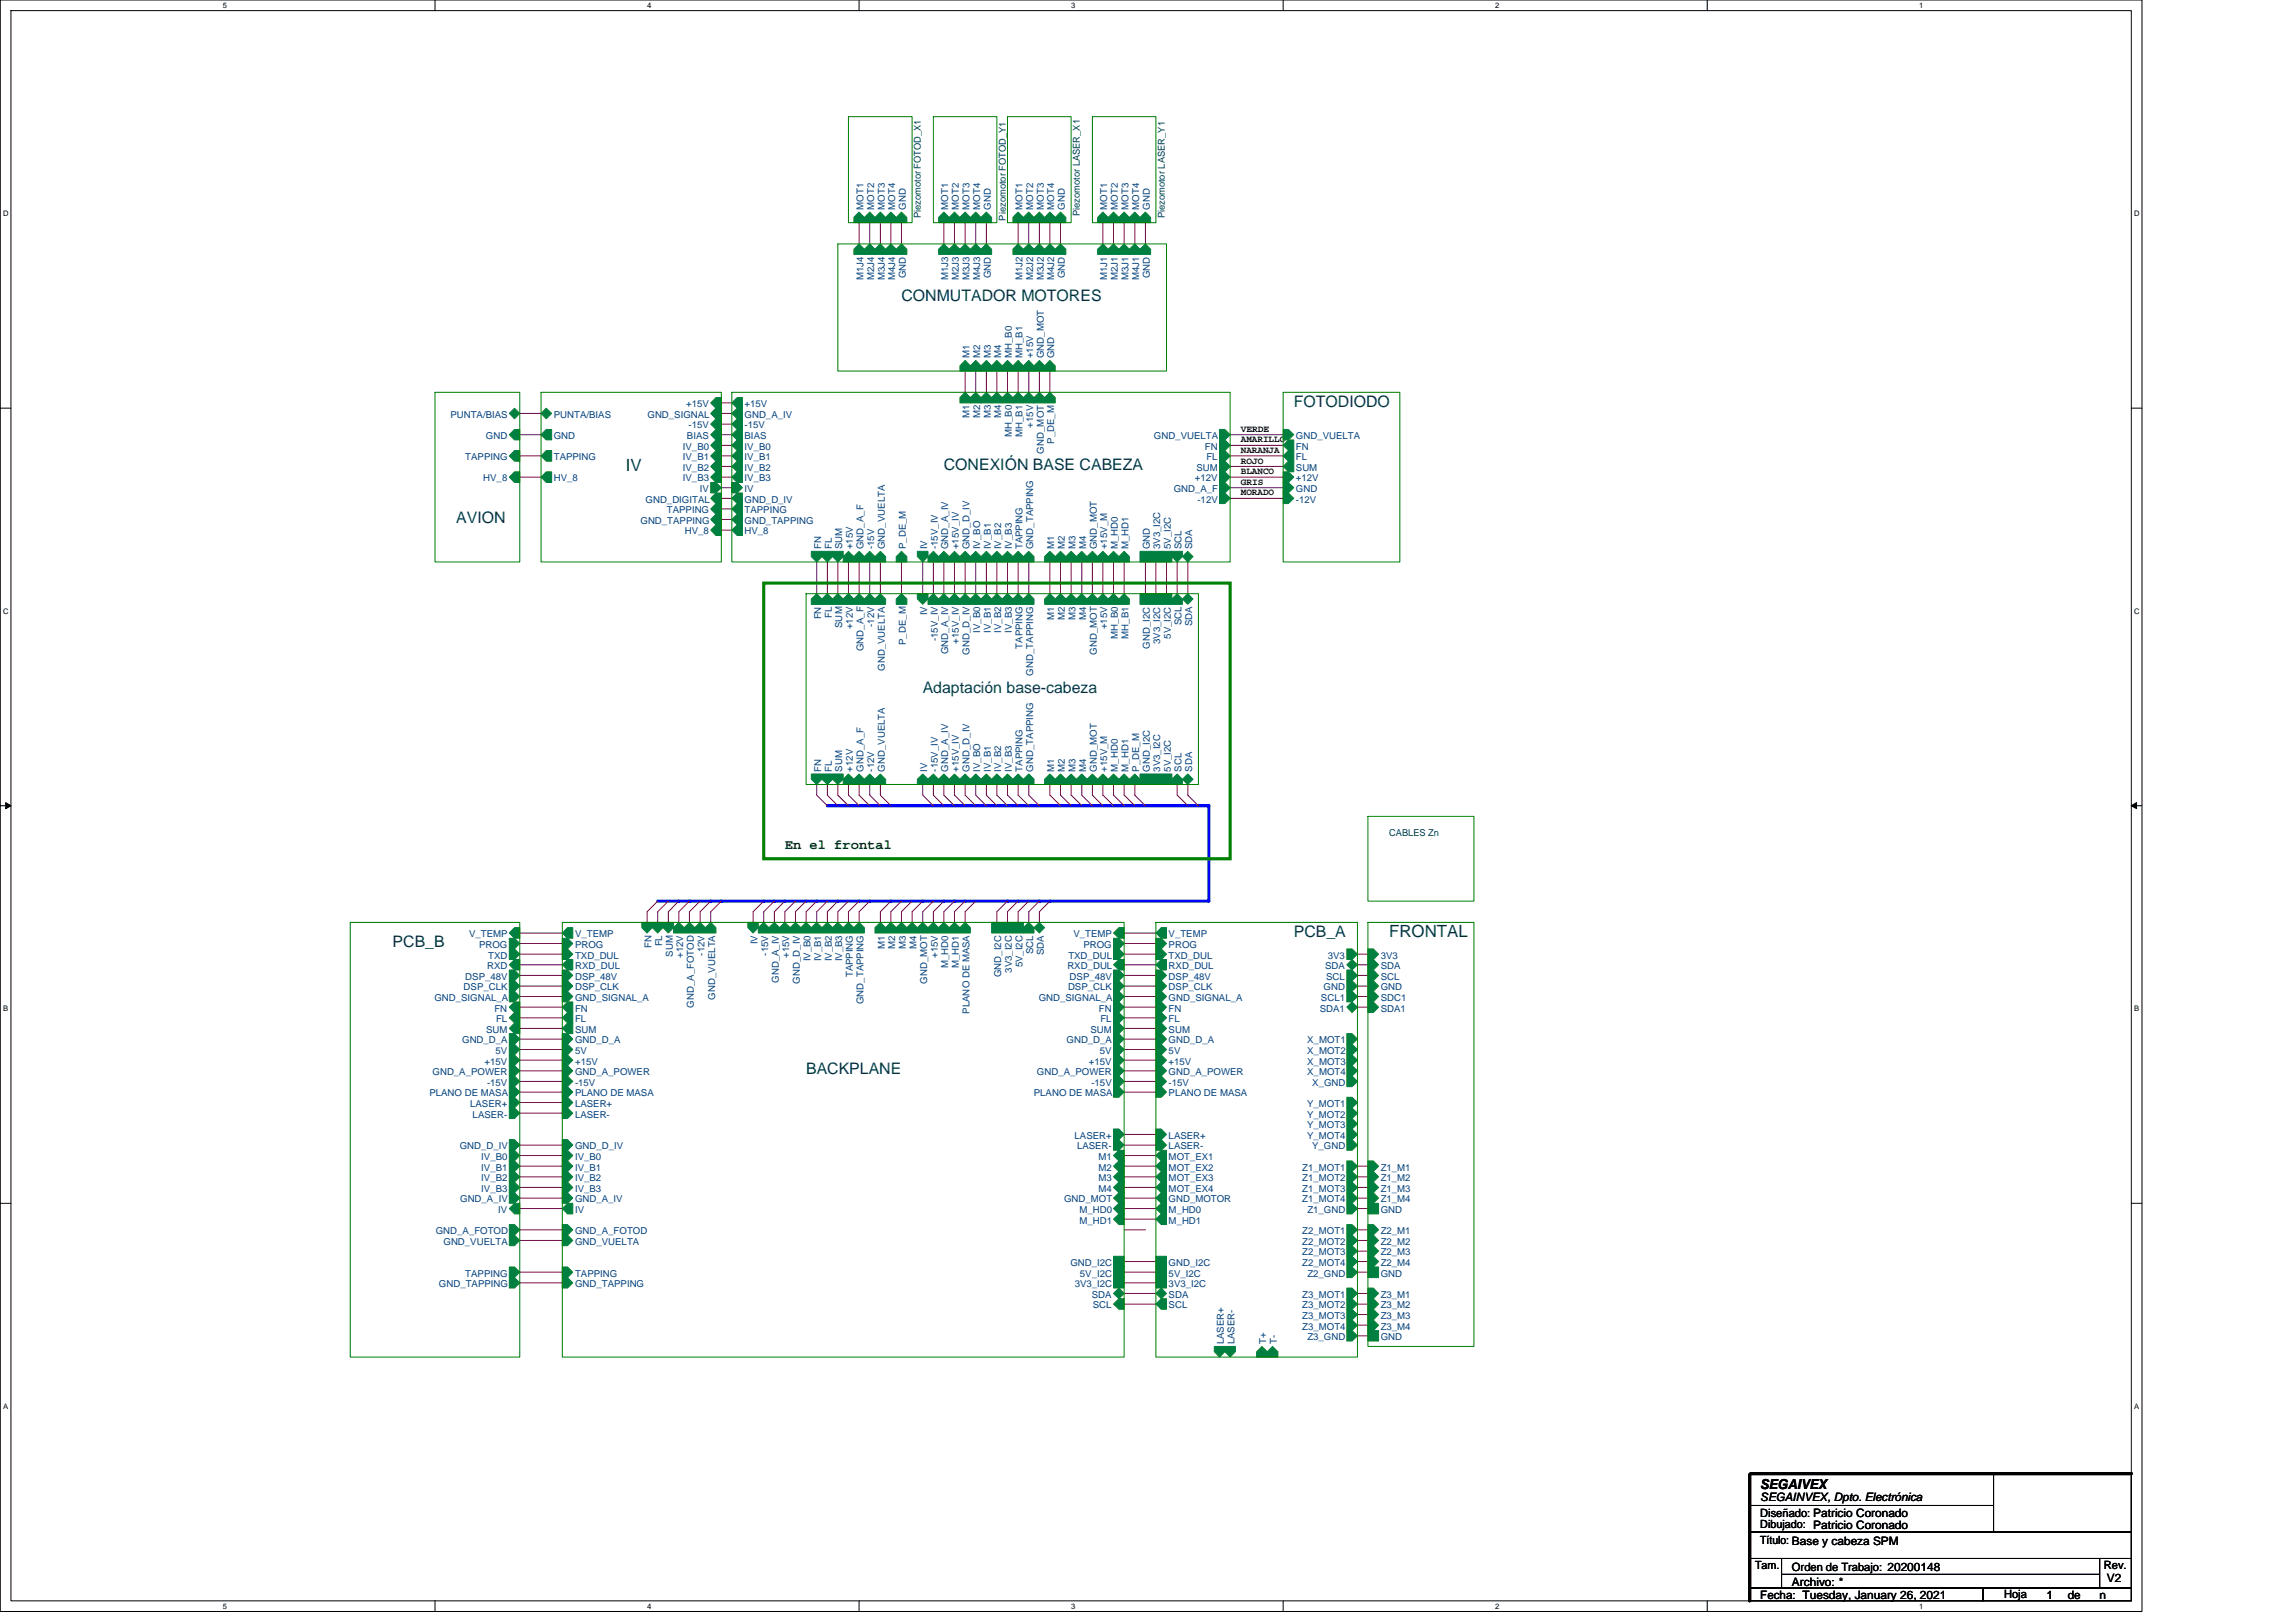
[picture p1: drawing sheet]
<svg xmlns="http://www.w3.org/2000/svg" width="297mm" height="210mm" viewBox="0 0 297 210" stroke-linecap="round" stroke-linejoin="round" font-family="sans-serif">
<defs><g id="words">
<g font-size="2.2" fill="#004040">
<text x="81" y="60.9">IV</text>
<text x="179.7" y="121.3">FRONTAL</text>
</g>
<g font-size="2.1" fill="#004040">
<text x="116.6" y="38.9">CONMUTADOR MOTORES</text>
<text x="167.4" y="52.6">FOTODIODO</text>
<text x="122.1" y="60.8">CONEXIÓN BASE CABEZA</text>
<text x="59" y="67.7">AVION</text>
<text x="119.4" y="89.6">Adaptación base-cabeza</text>
<text x="50.8" y="122.6">PCB_B</text>
<text x="167.4" y="121.2">PCB_A</text>
<text x="104.3" y="139">BACKPLANE</text>
</g>
<text font-size="1.8" fill="#004000" x="101.5" y="109.8">En el frontal</text>
<text font-size="1.8" x="227.7" y="192.7">SEGAIVEX</text>
<g font-size="1.5">
<text x="227.7" y="196.2">Diseñado: Patricio Coronado</text>
<text x="227.7" y="197.7">Dibujado: Patricio Coronado</text>
<text x="227.7" y="194.2">SEGAINVEX, Dpto. Electrónica</text>
<text x="227.1" y="202.9">Tam.</text>
<text x="227.7" y="199.8">Título: Base y cabeza SPM</text>
<text x="231.8" y="203.2">Orden de Trabajo: 20200148</text>
<text x="272.2" y="203">Rev.</text>
<text x="227.7" y="206.8">Fecha: Tuesday, January 26, 2021</text>
<text x="231.8" y="205.2">Archivo: *</text>
<text x="259.3" y="206.8">Hoja</text>
<text x="264.8" y="206.8">1</text>
<text x="267.5" y="206.8">de</text>
<text x="271.6" y="206.8">n</text>
<text x="272.6" y="204.6">V2</text>
</g>
<g font-size="1.2" fill="#004080">
<text x="111.7" y="27.2" transform="rotate(-90 111.7 27.2)">MOT1</text>
<text x="113.1" y="27.2" transform="rotate(-90 113.1 27.2)">MOT2</text>
<text x="114.5" y="27.2" transform="rotate(-90 114.5 27.2)">MOT3</text>
<text x="115.8" y="27.2" transform="rotate(-90 115.8 27.2)">MOT4</text>
<text x="117.2" y="27.2" transform="rotate(-90 117.2 27.2)">GND</text>
<text x="122.7" y="27.2" transform="rotate(-90 122.7 27.2)">MOT1</text>
<text x="124.1" y="27.2" transform="rotate(-90 124.1 27.2)">MOT2</text>
<text x="125.4" y="27.2" transform="rotate(-90 125.4 27.2)">MOT3</text>
<text x="126.8" y="27.2" transform="rotate(-90 126.8 27.2)">MOT4</text>
<text x="128.2" y="27.2" transform="rotate(-90 128.2 27.2)">GND</text>
<text x="132.3" y="27.2" transform="rotate(-90 132.3 27.2)">MOT1</text>
<text x="133.7" y="27.2" transform="rotate(-90 133.7 27.2)">MOT2</text>
<text x="135" y="27.2" transform="rotate(-90 135 27.2)">MOT3</text>
<text x="136.4" y="27.2" transform="rotate(-90 136.4 27.2)">MOT4</text>
<text x="137.8" y="27.2" transform="rotate(-90 137.8 27.2)">GND</text>
<text x="143.3" y="27.2" transform="rotate(-90 143.3 27.2)">MOT1</text>
<text x="144.6" y="27.2" transform="rotate(-90 144.6 27.2)">MOT2</text>
<text x="146" y="27.2" transform="rotate(-90 146 27.2)">MOT3</text>
<text x="147.4" y="27.2" transform="rotate(-90 147.4 27.2)">MOT4</text>
<text x="148.8" y="27.2" transform="rotate(-90 148.8 27.2)">GND</text>
<text x="111.7" y="36.3" transform="rotate(-90 111.7 36.3)">M1J4</text>
<text x="113.1" y="36.3" transform="rotate(-90 113.1 36.3)">M2J4</text>
<text x="114.5" y="36.3" transform="rotate(-90 114.5 36.3)">M3J4</text>
<text x="115.8" y="36.3" transform="rotate(-90 115.8 36.3)">M4J4</text>
<text x="117.2" y="36" transform="rotate(-90 117.2 36)">GND</text>
<text x="122.7" y="36.3" transform="rotate(-90 122.7 36.3)">M1J3</text>
<text x="124.1" y="36.3" transform="rotate(-90 124.1 36.3)">M2J3</text>
<text x="125.4" y="36.3" transform="rotate(-90 125.4 36.3)">M3J3</text>
<text x="126.8" y="36.3" transform="rotate(-90 126.8 36.3)">M4J3</text>
<text x="128.2" y="36" transform="rotate(-90 128.2 36)">GND</text>
<text x="132.3" y="36.3" transform="rotate(-90 132.3 36.3)">M1J2</text>
<text x="133.7" y="36.3" transform="rotate(-90 133.7 36.3)">M2J2</text>
<text x="135" y="36.3" transform="rotate(-90 135 36.3)">M3J2</text>
<text x="136.4" y="36.3" transform="rotate(-90 136.4 36.3)">M4J2</text>
<text x="137.8" y="36" transform="rotate(-90 137.8 36)">GND</text>
<text x="143.3" y="36.3" transform="rotate(-90 143.3 36.3)">M1J1</text>
<text x="144.6" y="36.3" transform="rotate(-90 144.6 36.3)">M2J1</text>
<text x="146" y="36.3" transform="rotate(-90 146 36.3)">M3J1</text>
<text x="147.4" y="36.3" transform="rotate(-90 147.4 36.3)">M4J1</text>
<text x="148.8" y="36" transform="rotate(-90 148.8 36)">GND</text>
<text x="125.4" y="46.4" transform="rotate(-90 125.4 46.4)">M1</text>
<text x="126.8" y="46.4" transform="rotate(-90 126.8 46.4)">M2</text>
<text x="128.2" y="46.4" transform="rotate(-90 128.2 46.4)">M3</text>
<text x="129.5" y="46.4" transform="rotate(-90 129.5 46.4)">M4</text>
<text x="130.9" y="46.4" transform="rotate(-90 130.9 46.4)">MH_B0</text>
<text x="132.3" y="46.4" transform="rotate(-90 132.3 46.4)">MH_B1</text>
<text x="133.7" y="46.4" transform="rotate(-90 133.7 46.4)">+15V</text>
<text x="135" y="46.4" transform="rotate(-90 135 46.4)">GND_MOT</text>
<text x="136.4" y="46.4" transform="rotate(-90 136.4 46.4)">GND</text>
<text x="88.8" y="52.7">+15V</text>
<text x="96.3" y="52.7">+15V</text>
<text x="58.3" y="54.1">PUNTA/BIAS</text>
<text x="60.2" y="59.6">TAPPING</text>
<text x="62.9" y="56.8">GND</text>
<text x="71.6" y="54.1">PUNTA/BIAS</text>
<text x="71.6" y="56.8">GND</text>
<text x="71.6" y="59.6">TAPPING</text>
<text x="83.8" y="54.1">GND_SIGNAL</text>
<text x="88.3" y="58.2">IV_B0</text>
<text x="88.3" y="59.6">IV_B1</text>
<text x="88.9" y="56.8">BIAS</text>
<text x="89.1" y="55.4">-15V</text>
<text x="96.3" y="54.1">GND_A_IV</text>
<text x="96.3" y="58.2">IV_B0</text>
<text x="96.3" y="59.6">IV_B1</text>
<text x="96.3" y="56.8">BIAS</text>
<text x="96.3" y="55.4">-15V</text>
<text x="125.4" y="54.1" transform="rotate(-90 125.4 54.1)">M1</text>
<text x="126.8" y="54.1" transform="rotate(-90 126.8 54.1)">M2</text>
<text x="128.2" y="54.1" transform="rotate(-90 128.2 54.1)">M3</text>
<text x="129.5" y="54.1" transform="rotate(-90 129.5 54.1)">M4</text>
<text x="130.9" y="56.6" transform="rotate(-90 130.9 56.6)">MH_B0</text>
<text x="132.3" y="56.6" transform="rotate(-90 132.3 56.6)">MH_B1</text>
<text x="133.7" y="55.4" transform="rotate(-90 133.7 55.4)">+15V</text>
<text x="135" y="58.7" transform="rotate(-90 135 58.7)">GND_MOT</text>
<text x="136.4" y="57.4" transform="rotate(-90 136.4 57.4)">P_DE_M</text>
<text x="149.3" y="56.8">GND_VUELTA</text>
<text x="155.9" y="58.2">FN</text>
<text x="156.1" y="59.6">FL</text>
<text x="167.7" y="59.6">FL</text>
<text x="167.7" y="58.2">FN</text>
<text x="167.7" y="56.8">GND_VUELTA</text>
<text x="62.5" y="62.3">HV_8</text>
<text x="71.6" y="62.3">HV_8</text>
<text x="83.5" y="65">GND_DIGITAL</text>
<text x="88.3" y="60.9">IV_B2</text>
<text x="88.3" y="62.3">IV_B3</text>
<text x="90.5" y="63.7">IV</text>
<text x="96.3" y="65">GND_D_IV</text>
<text x="96.3" y="63.7">IV</text>
<text x="96.3" y="60.9">IV_B2</text>
<text x="96.3" y="62.3">IV_B3</text>
<text x="151.8" y="63.7">GND_A_F</text>
<text x="154.6" y="62.3">+12V</text>
<text x="154.8" y="60.9">SUM</text>
<text x="154.9" y="65">-12V</text>
<text x="167.7" y="62.3">+12V</text>
<text x="167.7" y="65">-12V</text>
<text x="167.7" y="63.7">GND</text>
<text x="167.7" y="60.9">SUM</text>
<text x="82.9" y="67.8">GND_TAPPING</text>
<text x="86.3" y="66.4">TAPPING</text>
<text x="88.6" y="69.2">HV_8</text>
<text x="96.3" y="67.8">GND_TAPPING</text>
<text x="96.3" y="66.4">TAPPING</text>
<text x="96.3" y="69.2">HV_8</text>
<text x="106.2" y="71.1" transform="rotate(-90 106.2 71.1)">FN</text>
<text x="107.6" y="71.1" transform="rotate(-90 107.6 71.1)">FL</text>
<text x="109" y="71.1" transform="rotate(-90 109 71.1)">SUM</text>
<text x="110.3" y="71.1" transform="rotate(-90 110.3 71.1)">+15V</text>
<text x="111.7" y="71.1" transform="rotate(-90 111.7 71.1)">GND_A_F</text>
<text x="113.1" y="71.1" transform="rotate(-90 113.1 71.1)">-15V</text>
<text x="114.5" y="71.1" transform="rotate(-90 114.5 71.1)">GND_VUELTA</text>
<text x="117.2" y="71.1" transform="rotate(-90 117.2 71.1)">P_DE_M</text>
<text x="119.9" y="71.1" transform="rotate(-90 119.9 71.1)">IV</text>
<text x="121.3" y="71.1" transform="rotate(-90 121.3 71.1)">-15V_IV</text>
<text x="122.7" y="71.1" transform="rotate(-90 122.7 71.1)">GND_A_IV</text>
<text x="124.1" y="71.1" transform="rotate(-90 124.1 71.1)">+15V_IV</text>
<text x="125.4" y="71.1" transform="rotate(-90 125.4 71.1)">GND_D_IV</text>
<text x="126.8" y="71.1" transform="rotate(-90 126.8 71.1)">IV_BO</text>
<text x="128.2" y="71.1" transform="rotate(-90 128.2 71.1)">IV_B1</text>
<text x="129.5" y="71.1" transform="rotate(-90 129.5 71.1)">IV_B2</text>
<text x="130.9" y="71.1" transform="rotate(-90 130.9 71.1)">IV_B3</text>
<text x="132.3" y="71.1" transform="rotate(-90 132.3 71.1)">TAPPING</text>
<text x="133.7" y="71.1" transform="rotate(-90 133.7 71.1)">GND_TAPPING</text>
<text x="136.4" y="71.1" transform="rotate(-90 136.4 71.1)">M1</text>
<text x="137.8" y="71.1" transform="rotate(-90 137.8 71.1)">M2</text>
<text x="139.1" y="71.1" transform="rotate(-90 139.1 71.1)">M3</text>
<text x="140.5" y="71.1" transform="rotate(-90 140.5 71.1)">M4</text>
<text x="141.9" y="71.1" transform="rotate(-90 141.9 71.1)">GND_MOT</text>
<text x="143.3" y="71.1" transform="rotate(-90 143.3 71.1)">+15V_M</text>
<text x="144.6" y="71.1" transform="rotate(-90 144.6 71.1)">M_HD0</text>
<text x="146" y="71.1" transform="rotate(-90 146 71.1)">M_HD1</text>
<text x="148.8" y="71.1" transform="rotate(-90 148.8 71.1)">GND</text>
<text x="150.1" y="71.1" transform="rotate(-90 150.1 71.1)">3V3_I2C</text>
<text x="151.5" y="71.1" transform="rotate(-90 151.5 71.1)">5V_I2C</text>
<text x="152.9" y="71.1" transform="rotate(-90 152.9 71.1)">SCL</text>
<text x="154.2" y="71.1" transform="rotate(-90 154.2 71.1)">SDA</text>
<text x="106.2" y="80.1" transform="rotate(-90 106.2 80.1)">FN</text>
<text x="107.6" y="79.9" transform="rotate(-90 107.6 79.9)">FL</text>
<text x="109" y="81.2" transform="rotate(-90 109 81.2)">SUM</text>
<text x="110.3" y="81.4" transform="rotate(-90 110.3 81.4)">+12V</text>
<text x="113.1" y="81.1" transform="rotate(-90 113.1 81.1)">-12V</text>
<text x="117.2" y="83.5" transform="rotate(-90 117.2 83.5)">P_DE_M</text>
<text x="119.9" y="79.6" transform="rotate(-90 119.9 79.6)">IV</text>
<text x="121.3" y="83" transform="rotate(-90 121.3 83)">-15V_IV</text>
<text x="124.1" y="83.3" transform="rotate(-90 124.1 83.3)">+15V_IV</text>
<text x="126.8" y="81.9" transform="rotate(-90 126.8 81.9)">IV_B0</text>
<text x="128.2" y="81.9" transform="rotate(-90 128.2 81.9)">IV_B1</text>
<text x="129.5" y="81.9" transform="rotate(-90 129.5 81.9)">IV_B2</text>
<text x="130.9" y="81.9" transform="rotate(-90 130.9 81.9)">IV_B3</text>
<text x="132.3" y="83.9" transform="rotate(-90 132.3 83.9)">TAPPING</text>
<text x="136.4" y="80.2" transform="rotate(-90 136.4 80.2)">M1</text>
<text x="137.8" y="80.2" transform="rotate(-90 137.8 80.2)">M2</text>
<text x="139.1" y="80.2" transform="rotate(-90 139.1 80.2)">M3</text>
<text x="140.5" y="80.2" transform="rotate(-90 140.5 80.2)">M4</text>
<text x="143.3" y="81.4" transform="rotate(-90 143.3 81.4)">+15V</text>
<text x="144.6" y="82.6" transform="rotate(-90 144.6 82.6)">MH_B0</text>
<text x="146" y="82.6" transform="rotate(-90 146 82.6)">MH_B1</text>
<text x="148.8" y="83.9" transform="rotate(-90 148.8 83.9)">GND_I2C</text>
<text x="150.1" y="83.3" transform="rotate(-90 150.1 83.3)">3V3_I2C</text>
<text x="151.5" y="82.6" transform="rotate(-90 151.5 82.6)">5V_I2C</text>
<text x="152.9" y="80.9" transform="rotate(-90 152.9 80.9)">SCL</text>
<text x="154.2" y="81" transform="rotate(-90 154.2 81)">SDA</text>
<text x="111.7" y="84.2" transform="rotate(-90 111.7 84.2)">GND_A_F</text>
<text x="114.5" y="86.8" transform="rotate(-90 114.5 86.8)">GND_VUELTA</text>
<text x="122.7" y="84.6" transform="rotate(-90 122.7 84.6)">GND_A_IV</text>
<text x="125.4" y="84.7" transform="rotate(-90 125.4 84.7)">GND_D_IV</text>
<text x="133.7" y="87.4" transform="rotate(-90 133.7 87.4)">GND_TAPPING</text>
<text x="141.9" y="84.7" transform="rotate(-90 141.9 84.7)">GND_MOT</text>
<text x="106.2" y="99.8" transform="rotate(-90 106.2 99.8)">FN</text>
<text x="107.6" y="99.8" transform="rotate(-90 107.6 99.8)">FL</text>
<text x="109" y="99.8" transform="rotate(-90 109 99.8)">SUM</text>
<text x="110.3" y="99.8" transform="rotate(-90 110.3 99.8)">+12V</text>
<text x="111.7" y="99.8" transform="rotate(-90 111.7 99.8)">GND_A_F</text>
<text x="113.1" y="99.8" transform="rotate(-90 113.1 99.8)">-12V</text>
<text x="114.5" y="99.8" transform="rotate(-90 114.5 99.8)">GND_VUELTA</text>
<text x="119.9" y="99.8" transform="rotate(-90 119.9 99.8)">IV</text>
<text x="121.3" y="99.8" transform="rotate(-90 121.3 99.8)">-15V_IV</text>
<text x="122.7" y="99.8" transform="rotate(-90 122.7 99.8)">GND_A_IV</text>
<text x="124.1" y="99.8" transform="rotate(-90 124.1 99.8)">+15V_IV</text>
<text x="125.4" y="99.8" transform="rotate(-90 125.4 99.8)">GND_D_IV</text>
<text x="126.8" y="99.8" transform="rotate(-90 126.8 99.8)">IV_BO</text>
<text x="128.2" y="99.8" transform="rotate(-90 128.2 99.8)">IV_B1</text>
<text x="129.5" y="99.8" transform="rotate(-90 129.5 99.8)">IV_B2</text>
<text x="130.9" y="99.8" transform="rotate(-90 130.9 99.8)">IV_B3</text>
<text x="132.3" y="99.8" transform="rotate(-90 132.3 99.8)">TAPPING</text>
<text x="133.7" y="99.8" transform="rotate(-90 133.7 99.8)">GND_TAPPING</text>
<text x="136.4" y="99.8" transform="rotate(-90 136.4 99.8)">M1</text>
<text x="137.8" y="99.8" transform="rotate(-90 137.8 99.8)">M2</text>
<text x="139.1" y="99.8" transform="rotate(-90 139.1 99.8)">M3</text>
<text x="140.5" y="99.8" transform="rotate(-90 140.5 99.8)">M4</text>
<text x="141.9" y="99.8" transform="rotate(-90 141.9 99.8)">GND_MOT</text>
<text x="143.3" y="99.8" transform="rotate(-90 143.3 99.8)">+15V_M</text>
<text x="144.6" y="99.8" transform="rotate(-90 144.6 99.8)">M_HD0</text>
<text x="146" y="99.8" transform="rotate(-90 146 99.8)">M_HD1</text>
<text x="147.4" y="99.8" transform="rotate(-90 147.4 99.8)">P_DE_M</text>
<text x="148.8" y="99.8" transform="rotate(-90 148.8 99.8)">GND_I2C</text>
<text x="150.1" y="99.8" transform="rotate(-90 150.1 99.8)">3V3_I2C</text>
<text x="151.5" y="99.8" transform="rotate(-90 151.5 99.8)">5V_I2C</text>
<text x="152.9" y="99.8" transform="rotate(-90 152.9 99.8)">SCL</text>
<text x="154.2" y="99.8" transform="rotate(-90 154.2 99.8)">SDA</text>
<text x="60.7" y="121.3">V_TEMP</text>
<text x="62" y="122.6">PROG</text>
<text x="63" y="125.4">RXD</text>
<text x="63.2" y="124">TXD</text>
<text x="74.4" y="124">TXD_DUL</text>
<text x="74.4" y="125.4">RXD_DUL</text>
<text x="74.4" y="121.3">V_TEMP</text>
<text x="74.4" y="122.6">PROG</text>
<text x="84.3" y="122.7" transform="rotate(-90 84.3 122.7)">FN</text>
<text x="85.7" y="122.4" transform="rotate(-90 85.7 122.4)">FL</text>
<text x="87" y="123.8" transform="rotate(-90 87 123.8)">SUM</text>
<text x="88.4" y="123.9" transform="rotate(-90 88.4 123.9)">+12V</text>
<text x="91.1" y="123.6" transform="rotate(-90 91.1 123.6)">-12V</text>
<text x="98" y="122.2" transform="rotate(-90 98 122.2)">IV</text>
<text x="99.4" y="123.6" transform="rotate(-90 99.4 123.6)">-15V</text>
<text x="102.1" y="123.9" transform="rotate(-90 102.1 123.9)">+15V</text>
<text x="104.9" y="124.4" transform="rotate(-90 104.9 124.4)">IV_B0</text>
<text x="106.2" y="124.4" transform="rotate(-90 106.2 124.4)">IV_B1</text>
<text x="107.6" y="124.4" transform="rotate(-90 107.6 124.4)">IV_B2</text>
<text x="109" y="124.4" transform="rotate(-90 109 124.4)">IV_B3</text>
<text x="114.5" y="122.7" transform="rotate(-90 114.5 122.7)">M1</text>
<text x="115.8" y="122.7" transform="rotate(-90 115.8 122.7)">M2</text>
<text x="117.2" y="122.7" transform="rotate(-90 117.2 122.7)">M3</text>
<text x="118.6" y="122.7" transform="rotate(-90 118.6 122.7)">M4</text>
<text x="121.3" y="123.9" transform="rotate(-90 121.3 123.9)">+15V</text>
<text x="122.7" y="125.2" transform="rotate(-90 122.7 125.2)">M_HD0</text>
<text x="124.1" y="125.2" transform="rotate(-90 124.1 125.2)">M_HD1</text>
<text x="130.9" y="125.9" transform="rotate(-90 130.9 125.9)">3V3_I2C</text>
<text x="132.3" y="125.2" transform="rotate(-90 132.3 125.2)">5V_I2C</text>
<text x="133.7" y="123.4" transform="rotate(-90 133.7 123.4)">SCL</text>
<text x="135" y="123.5" transform="rotate(-90 135 123.5)">SDA</text>
<text x="138.1" y="125.4">RXD_DUL</text>
<text x="138.2" y="124">TXD_DUL</text>
<text x="138.9" y="121.3">V_TEMP</text>
<text x="140.2" y="122.6">PROG</text>
<text x="151.2" y="121.3">V_TEMP</text>
<text x="151.2" y="124">TXD_DUL</text>
<text x="151.2" y="125.4">RXD_DUL</text>
<text x="151.2" y="122.6">PROG</text>
<text x="171.4" y="125.4">SDA</text>
<text x="171.8" y="124">3V3</text>
<text x="178.6" y="124">3V3</text>
<text x="178.6" y="125.4">SDA</text>
<text x="56.2" y="129.5">GND_SIGNAL_A</text>
<text x="60" y="128.1">DSP_CLK</text>
<text x="60.2" y="126.8">DSP_48V</text>
<text x="64" y="130.9">FN</text>
<text x="74.4" y="128.1">DSP_CLK</text>
<text x="74.4" y="126.8">DSP_48V</text>
<text x="74.4" y="130.9">FN</text>
<text x="74.4" y="129.5">GND_SIGNAL_A</text>
<text x="89.8" y="130.4" transform="rotate(-90 89.8 130.4)">GND_A_FOTOD</text>
<text x="92.5" y="129.3" transform="rotate(-90 92.5 129.3)">GND_VUELTA</text>
<text x="100.7" y="127.2" transform="rotate(-90 100.7 127.2)">GND_A_IV</text>
<text x="103.5" y="127.3" transform="rotate(-90 103.5 127.3)">GND_D_IV</text>
<text x="110.3" y="126.4" transform="rotate(-90 110.3 126.4)">TAPPING</text>
<text x="111.7" y="129.9" transform="rotate(-90 111.7 129.9)">GND_TAPPING</text>
<text x="119.9" y="127.3" transform="rotate(-90 119.9 127.3)">GND_MOT</text>
<text x="125.4" y="131.1" transform="rotate(-90 125.4 131.1)">PLANO DE MASA</text>
<text x="129.5" y="126.4" transform="rotate(-90 129.5 126.4)">GND_I2C</text>
<text x="134.4" y="129.5">GND_SIGNAL_A</text>
<text x="138.2" y="128.1">DSP_CLK</text>
<text x="138.4" y="126.8">DSP_48V</text>
<text x="142.2" y="130.9">FN</text>
<text x="151.2" y="130.9">FN</text>
<text x="151.2" y="126.8">DSP_48V</text>
<text x="151.2" y="128.1">DSP_CLK</text>
<text x="151.2" y="129.5">GND_SIGNAL_A</text>
<text x="170.7" y="130.9">SDA1</text>
<text x="170.9" y="129.5">SCL1</text>
<text x="171.2" y="128.1">GND</text>
<text x="171.6" y="126.8">SCL</text>
<text x="178.6" y="129.5">SDC1</text>
<text x="178.6" y="130.9">SDA1</text>
<text x="178.6" y="128.1">GND</text>
<text x="178.6" y="126.8">SCL</text>
<text x="59.8" y="135">GND_D_A</text>
<text x="62.7" y="137.7">+15V</text>
<text x="62.9" y="133.6">SUM</text>
<text x="64.1" y="136.4">5V</text>
<text x="64.2" y="132.2">FL</text>
<text x="74.4" y="136.4">5V</text>
<text x="74.4" y="137.7">+15V</text>
<text x="74.4" y="133.6">SUM</text>
<text x="74.4" y="132.2">FL</text>
<text x="74.4" y="135">GND_D_A</text>
<text x="138" y="135">GND_D_A</text>
<text x="140.9" y="137.7">+15V</text>
<text x="141.1" y="133.6">SUM</text>
<text x="142.3" y="136.4">5V</text>
<text x="142.4" y="132.2">FL</text>
<text x="151.2" y="132.2">FL</text>
<text x="151.2" y="133.6">SUM</text>
<text x="151.2" y="136.4">5V</text>
<text x="151.2" y="137.7">+15V</text>
<text x="151.2" y="135">GND_D_A</text>
<text x="169.1" y="135">X_MOT1</text>
<text x="169.1" y="136.4">X_MOT2</text>
<text x="169.1" y="137.7">X_MOT3</text>
<text x="55.6" y="141.9">PLANO DE MASA</text>
<text x="56" y="139.1">GND_A_POWER</text>
<text x="60.8" y="143.2">LASER+</text>
<text x="63" y="140.5">-15V</text>
<text x="74.4" y="140.5">-15V</text>
<text x="74.4" y="143.2">LASER+</text>
<text x="74.4" y="139.1">GND_A_POWER</text>
<text x="74.4" y="141.9">PLANO DE MASA</text>
<text x="133.7" y="141.9">PLANO DE MASA</text>
<text x="134.2" y="139.1">GND_A_POWER</text>
<text x="141.2" y="140.5">-15V</text>
<text x="151.2" y="140.5">-15V</text>
<text x="151.2" y="139.1">GND_A_POWER</text>
<text x="151.2" y="141.9">PLANO DE MASA</text>
<text x="169.1" y="143.2">Y_MOT1</text>
<text x="169.1" y="139.1">X_MOT4</text>
<text x="169.8" y="140.5">X_GND</text>
<text x="59.5" y="148.7">GND_D_IV</text>
<text x="61.1" y="144.6">LASER-</text>
<text x="74.4" y="144.6">LASER-</text>
<text x="74.4" y="148.7">GND_D_IV</text>
<text x="139" y="147.3">LASER+</text>
<text x="139.3" y="148.7">LASER-</text>
<text x="151.2" y="148.7">LASER-</text>
<text x="151.2" y="147.3">LASER+</text>
<text x="169.1" y="144.6">Y_MOT2</text>
<text x="169.1" y="146">Y_MOT3</text>
<text x="169.1" y="147.3">Y_MOT4</text>
<text x="169.8" y="148.7">Y_GND</text>
<text x="59.5" y="155.6">GND_A_IV</text>
<text x="62.3" y="152.8">IV_B2</text>
<text x="62.3" y="150.1">IV_B0</text>
<text x="62.3" y="151.4">IV_B1</text>
<text x="62.3" y="154.2">IV_B3</text>
<text x="74.4" y="152.8">IV_B2</text>
<text x="74.4" y="150.1">IV_B0</text>
<text x="74.4" y="151.4">IV_B1</text>
<text x="74.4" y="155.6">GND_A_IV</text>
<text x="74.4" y="154.2">IV_B3</text>
<text x="137.7" y="155.6">GND_MOT</text>
<text x="142.1" y="151.4">M2</text>
<text x="142.1" y="154.2">M4</text>
<text x="142.1" y="152.8">M3</text>
<text x="142.1" y="150.1">M1</text>
<text x="151.2" y="150.1">MOT_EX1</text>
<text x="151.2" y="151.4">MOT_EX2</text>
<text x="151.2" y="152.8">MOT_EX3</text>
<text x="151.2" y="154.2">MOT_EX4</text>
<text x="151.2" y="155.6">GND_MOTOR</text>
<text x="168.5" y="151.4">Z1_MOT1</text>
<text x="168.5" y="152.8">Z1_MOT2</text>
<text x="168.5" y="154.2">Z1_MOT3</text>
<text x="168.5" y="155.6">Z1_MOT4</text>
<text x="178.6" y="151.4">Z1_M1</text>
<text x="178.6" y="152.8">Z1_M2</text>
<text x="178.6" y="154.2">Z1_M3</text>
<text x="178.6" y="155.6">Z1_M4</text>
<text x="56.4" y="159.7">GND_A_FOTOD</text>
<text x="57.4" y="161.1">GND_VUELTA</text>
<text x="64.4" y="156.9">IV</text>
<text x="74.4" y="161.1">GND_VUELTA</text>
<text x="74.4" y="156.9">IV</text>
<text x="74.4" y="159.7">GND_A_FOTOD</text>
<text x="139.7" y="158.3">M_HD1</text>
<text x="139.7" y="156.9">M_HD0</text>
<text x="151.2" y="156.9">M_HD0</text>
<text x="151.2" y="158.3">M_HD1</text>
<text x="168.5" y="159.7">Z2_MOT1</text>
<text x="168.5" y="161.1">Z2_MOT2</text>
<text x="169.1" y="156.9">Z1_GND</text>
<text x="178.6" y="156.9">GND</text>
<text x="178.6" y="159.7">Z2_M1</text>
<text x="178.6" y="161.1">Z2_M2</text>
<text x="56.8" y="166.5">GND_TAPPING</text>
<text x="60.2" y="165.2">TAPPING</text>
<text x="74.4" y="165.2">TAPPING</text>
<text x="74.4" y="166.5">GND_TAPPING</text>
<text x="138.5" y="163.8">GND_I2C</text>
<text x="139" y="166.5">3V3_I2C</text>
<text x="139.7" y="165.2">5V_I2C</text>
<text x="141.2" y="167.9">SDA</text>
<text x="151.2" y="167.9">SDA</text>
<text x="151.2" y="163.8">GND_I2C</text>
<text x="151.2" y="165.2">5V_I2C</text>
<text x="151.2" y="166.5">3V3_I2C</text>
<text x="168.5" y="162.4">Z2_MOT3</text>
<text x="168.5" y="163.8">Z2_MOT4</text>
<text x="168.5" y="167.9">Z3_MOT1</text>
<text x="169.1" y="165.2">Z2_GND</text>
<text x="178.6" y="162.4">Z2_M3</text>
<text x="178.6" y="163.8">Z2_M4</text>
<text x="178.6" y="167.9">Z3_M1</text>
<text x="178.6" y="165.2">GND</text>
<text x="141.4" y="169.3">SCL</text>
<text x="151.2" y="169.3">SCL</text>
<text x="158.3" y="173.9" transform="rotate(-90 158.3 173.9)">LASER+</text>
<text x="159.7" y="173.9" transform="rotate(-90 159.7 173.9)">LASER-</text>
<text x="163.8" y="173.9" transform="rotate(-90 163.8 173.9)">T+</text>
<text x="165.2" y="173.9" transform="rotate(-90 165.2 173.9)">T-</text>
<text x="168.5" y="169.3">Z3_MOT2</text>
<text x="168.5" y="170.6">Z3_MOT3</text>
<text x="168.5" y="172">Z3_MOT4</text>
<text x="169.1" y="173.4">Z3_GND</text>
<text x="178.6" y="169.3">Z3_M2</text>
<text x="178.6" y="170.6">Z3_M3</text>
<text x="178.6" y="172">Z3_M4</text>
<text x="178.6" y="173.4">GND</text>
</g>
<g font-size="1.2" fill="#004040">
<text x="119.1" y="28.3" transform="rotate(-90 119.1 28.3)">Piezomotor FOTOD_X1</text>
<text x="130.1" y="28.5" transform="rotate(-90 130.1 28.5)">Piezomotor FOTOD_Y1</text>
<text x="139.7" y="28" transform="rotate(-90 139.7 28)">Piezomotor LASER_X1</text>
<text x="150.7" y="28.3" transform="rotate(-90 150.7 28.3)">Piezomotor LASER_Y1</text>
<text x="179.7" y="108.1">CABLES Zn</text>
</g>
<g font-size="1.2">
<text x="160.5" y="55.9">VERDE</text>
<text x="160.5" y="58.6">NARANJA</text>
<text x="160.5" y="57.2">AMARILLO</text>
<text x="160.5" y="60">ROJO</text>
<text x="160.5" y="61.3">BLANCO</text>
<text x="160.5" y="62.7">GRIS</text>
<text x="160.5" y="64.1">MORADO</text>
</g>
<g font-size="1">
<text x="28.8" y="1">5</text>
<text x="83.7" y="1">4</text>
<text x="138.6" y="1">3</text>
<text x="193.4" y="1">2</text>
<text x="248.3" y="1">1</text>
<text x=".4" y="28">D</text>
<text x="276.1" y="28">D</text>
<text x=".4" y="79.4">C</text>
<text x="276.1" y="79.4">C</text>
<text x=".4" y="130.9">B</text>
<text x="276.1" y="130.9">B</text>
<text x=".4" y="182.3">A</text>
<text x="276.1" y="182.3">A</text>
<text x="28.8" y="208.2">5</text>
<text x="83.7" y="208.2">4</text>
<text x="138.6" y="208.2">3</text>
<text x="193.4" y="208.2">2</text>
<text x="248.3" y="208.2">1</text>
</g>
</g></defs>
<path d="M0 0h277.1v208.5h-277.1zM1.4 1.4h274.3v205.7h-274.3z" fill="none" stroke="#000" stroke-width=".13"/>
<g fill="#fff">
<path d="M28.8 .1h.6v1.1h-.6z"/>
<path d="M28.8 207.3h.6v1.1h-.6z"/>
</g>
<path d="M56.3 0v1.4M56.3 207.1v1.4" fill="none" stroke="#000" stroke-width=".13"/>
<g fill="#fff">
<path d="M83.7 .1h.6v1.1h-.6z"/>
<path d="M83.7 207.3h.6v1.1h-.6z"/>
</g>
<path d="M111.1 0v1.4M111.1 207.1v1.4" fill="none" stroke="#000" stroke-width=".13"/>
<g fill="#fff">
<path d="M138.6 .1h.5v1.1h-.5z"/>
<path d="M138.6 207.3h.5v1.1h-.5z"/>
</g>
<path d="M166 0v1.4M166 207.1v1.4" fill="none" stroke="#000" stroke-width=".13"/>
<g fill="#fff">
<path d="M193.4 .1h.6v1.1h-.6z"/>
<path d="M193.4 207.3h.6v1.1h-.6z"/>
</g>
<path d="M220.9 0v1.4M220.9 207.1v1.4" fill="none" stroke="#000" stroke-width=".13"/>
<g fill="#fff">
<path d="M248.3 .1h.6v1.1h-.6z"/>
<path d="M248.3 207.3h.6v1.1h-.6z"/>
<path d="M.4 27.1h.7v1.1h-.7z"/>
<path d="M276.1 27.1h.7v1.1h-.7z"/>
<path d="M.4 78.5h.7v1.1h-.7z"/>
<path d="M276.1 78.5h.7v1.1h-.7z"/>
</g>
<path d="M0 52.8h1.4M275.7 52.8h1.4" fill="none" stroke="#000" stroke-width=".13"/>
<g fill="#fff">
<path d="M.4 130h.7v1.1h-.7z"/>
<path d="M276.1 130h.7v1.1h-.7z"/>
</g>
<path d="M0 104.2h1.4M275.7 104.2h1.4" fill="none" stroke="#000" stroke-width=".13"/>
<path d="M.7 103.8l.7 .4-.7 .4zM275.7 104.2l.7-.4v.8z" fill="#000" stroke="#000" stroke-width=".13"/>
<g fill="#fff">
<path d="M.4 181.4h.7v1.1h-.7z"/>
<path d="M276.1 181.4h.7v1.1h-.7z"/>
</g>
<path d="M0 155.7h1.4M275.7 155.7h1.4M226.2 198.2h49.5v3.4h-49.5zM226.4 190.6h49.3v7.6h-49.3zM226.4 194.8h31.5M257.9 190.6v7.6M226.4 201.6h4.1v3.9h-4.1zM226.4 205.5h30.1v1.6h-30.1zM230.5 203.7h41.1M230.5 201.6h41.1v3.9h-41.1zM256.5 205.5h19.2v1.6h-19.2zM271.6 201.6h4.1v3.9h-4.1z" fill="none" stroke="#000" stroke-width=".13"/>
<g fill="none" stroke="#800040" stroke-width=".13">
<path d="M111.1 28.8v2.8M112.5 28.8v2.8M113.9 28.8v2.8M115.2 28.8v2.8M116.6 28.8v2.8M122.1 28.8v2.8M123.5 28.8v2.8M124.9 28.8v2.8M126.2 28.8v2.8M127.6 28.8v2.8M131.7 28.8v2.8M133.1 28.8v2.8"/>
<path d="M134.5 28.8v2.8M135.8 28.8v2.8M137.2 28.8v2.8M142.7 28.8v2.8M144.1 28.8v2.8M145.4 28.8v2.8M146.8 28.8v2.8M148.2 28.8v2.8M67.2 59h2.8M67.2 56.2h2.8M67.2 53.5h2.8M93.3 52.1h1.4"/>
<path d="M93.3 53.5h1.4M93.3 54.9h1.4M93.3 56.2h1.4M93.3 57.6h1.4M93.3 59h1.4M124.9 48v2.8M126.2 48v2.8M127.6 48v2.8M129 48v2.8M130.3 48v2.8M131.7 48v2.8M133.1 48v2.8"/>
<path d="M134.5 48v2.8M135.8 48v2.8M159.1 59h6.9M159.1 57.6h6.9M159.1 56.2h6.9M67.2 61.7h2.8M93.3 68.6h1.4M93.3 61.7h1.4M93.3 60.3h1.4M93.3 63.1h1.4M93.3 65.8h1.4M93.3 67.2h1.4"/>
<path d="M93.3 64.5h1.4M105.7 72.7v4.1M107 72.7v4.1M108.4 72.7v4.1M109.8 72.7v4.1M111.1 72.7v4.1M112.5 72.7v4.1M113.9 72.7v4.1M116.6 72.7v4.1M119.4 72.7v4.1M120.8 72.7v4.1M122.1 72.7v4.1"/>
<path d="M123.5 72.7v4.1M124.9 72.7v4.1M126.2 72.7v4.1M127.6 72.7v4.1M129 72.7v4.1M130.3 72.7v4.1M131.7 72.7v4.1M133.1 72.7v4.1M135.8 72.7v4.1M137.2 72.7v4.1M138.6 72.7v4.1M140 72.7v4.1"/>
<path d="M141.3 72.7v4.1M142.7 72.7v4.1M144.1 72.7v4.1M145.4 72.7v4.1M148.2 72.7v4.1M149.5 72.7v4.1M150.9 72.7v4.1M152.3 72.7v4.1M153.7 72.7v4.1M159.1 61.7h6.9M159.1 64.5h6.9M159.1 63.1h6.9"/>
<path d="M159.1 60.3h6.9M85.1 116.6l-1.4 1.4v1.3M86.5 116.6l-1.4 1.4v1.3M87.8 116.6l-1.3 1.4v1.3M89.2 116.6l-1.4 1.4v1.3M90.6 116.6l-1.4 1.4v1.3M91.9 116.6l-1.3 1.4v1.3M93.3 116.6l-1.4 1.4v1.3M98.8 116.6l-1.4 1.4v1.3M100.2 116.6l-1.4 1.4v1.3M101.5 116.6l-1.3 1.4v1.3M102.9 116.6l-1.4 1.4v1.3"/>
<path d="M104.3 116.6l-1.4 1.4v1.3M105.7 116.6l-1.4 1.4v1.3M105.7 101.5v1.4l1.3 1.3M107 101.5v1.4l1.4 1.3M107 116.6l-1.3 1.4v1.3M108.4 116.6l-1.4 1.4v1.3M108.4 101.5v1.4l1.4 1.3M109.8 116.6l-1.4 1.4v1.3M109.8 101.5v1.4l1.3 1.3M111.1 116.6l-1.3 1.4v1.3M111.1 101.5v1.4l1.4 1.3M112.5 116.6l-1.4 1.4v1.3"/>
<path d="M112.5 101.5v1.4l1.4 1.3M113.9 101.5v1.4l1.3 1.3M115.2 116.6l-1.3 1.4v1.3M116.6 116.6l-1.4 1.4v1.3M118 116.6l-1.4 1.4v1.3M119.4 116.6l-1.4 1.4v1.3M119.4 101.5v1.4l1.4 1.3M120.8 116.6l-1.4 1.4v1.3M120.8 101.5v1.4l1.3 1.3M122.1 116.6l-1.3 1.4v1.3M122.1 101.5v1.4l1.4 1.3M123.5 116.6l-1.4 1.4v1.3"/>
<path d="M123.5 101.5v1.4l1.4 1.3M124.9 116.6l-1.4 1.4v1.3M124.9 101.5v1.4l1.3 1.3M126.2 116.6l-1.3 1.4v1.3M126.2 101.5v1.4l1.4 1.3M127.6 101.5v1.4l1.4 1.3M129 101.5v1.4l1.3 1.3M130.3 116.6l-1.3 1.4v1.3M130.3 101.5v1.4l1.4 1.3M131.7 116.6l-1.4 1.4v1.3M131.7 101.5v1.4l1.4 1.3M133.1 116.6l-1.4 1.4v1.3"/>
<path d="M133.1 101.5v1.4l1.4 1.3M134.5 116.6l-1.4 1.4v1.3M135.8 116.6l-1.3 1.4v1.3M135.8 101.5v1.4l1.4 1.3M137.2 101.5v1.4l1.4 1.3M138.6 101.5v1.4l1.4 1.3M140 101.5v1.4l1.3 1.3M141.3 101.5v1.4l1.4 1.3M142.7 101.5v1.4l1.4 1.3M144.1 101.5v1.4l1.3 1.3M145.4 101.5v1.4l1.4 1.3M146.8 101.5v1.4l1.4 1.3"/>
<path d="M152.3 101.5v1.4l1.4 1.3M153.7 101.5v1.4l1.3 1.3M67.2 131.7h5.5M67.2 126.2h5.5M67.2 127.6h5.5M67.2 135.8h5.5M67.2 139.9h5.5M67.2 137.2h5.5M67.2 120.7h5.5M67.2 138.5h5.5M67.2 130.3h5.5M67.2 133.1h5.5"/>
<path d="M67.2 123.4h5.5M67.2 124.8h5.5M67.2 122.1h5.5M67.2 134.4h5.5M67.2 128.9h5.5M145.4 131.7h4.1M145.4 130.3h4.1M145.4 133.1h4.1M145.4 139.9h4.1M145.4 135.8h4.1M145.4 137.2h4.1M145.4 126.2h4.1"/>
<path d="M145.4 127.6h4.1M145.4 120.7h4.1M145.4 123.4h4.1M145.4 124.8h4.1M145.4 122.1h4.1M145.4 134.4h4.1M145.4 128.9h4.1M145.4 138.5h4.1M175.6 123.4h1.4M175.6 124.8h1.4M175.6 126.2h1.4M175.6 127.6h1.4"/>
<path d="M175.6 128.9h1.4M175.6 130.3h1.4M67.2 159.1h5.5M67.2 148.1h5.5M67.2 152.3h5.5M67.2 149.5h5.5M67.2 156.4h5.5M67.2 150.9h5.5M67.2 141.3h5.5M67.2 155h5.5M67.2 142.6h5.5M67.2 144h5.5"/>
<path d="M67.2 153.6h5.5M145.4 149.5h4.1M145.4 150.9h4.1M145.4 152.3h4.1M145.4 153.6h4.1M145.4 155h4.1M145.4 156.4h4.1M145.4 157.7h4.1M145.4 148.1h4.1M145.4 146.8h4.1M145.4 141.3h4.1M145.4 159.1h2.8"/>
<path d="M175.6 159.1h1.4M175.6 150.9h1.4M175.6 152.3h1.4M175.6 153.6h1.4M175.6 155h1.4M175.6 156.4h1.4M67.2 160.5h5.5M67.2 164.6h5.5M67.2 166h5.5M145.4 168.7h4.1M145.4 167.3h4.1M145.4 166h4.1"/>
<path d="M145.4 163.2h4.1M145.4 164.6h4.1M175.6 170.1h1.4M175.6 172.8h1.4M175.6 171.4h1.4M175.6 160.5h1.4M175.6 161.9h1.4M175.6 163.2h1.4M175.6 164.6h1.4M175.6 167.3h1.4M175.6 168.7h1.4"/>
</g>
<path d="M107 104.2h49.4v12.4h-71.3" fill="none" stroke="#00f" stroke-width=".4"/>
<path d="M226.4 190.8v16.3M226.5 190.6h49.2" fill="none" stroke="#000" stroke-width=".4"/>
<path d="M98.8 75.4h60.3v35.7h-60.3z" fill="none" stroke="#008000" stroke-width=".4"/>
<g fill="#008040" stroke="#008040" stroke-width=".13">
<path d="M65.9 159.8h.7l.6 .7-.6 .7h-.7z" fill-rule="evenodd"/>
<path d="M65.9 131.7l.7-.7h.6v1.4h-.6z" fill-rule="evenodd"/>
<path d="M65.9 158.4h.7l.6 .7-.6 .7h-.7z" fill-rule="evenodd"/>
<path d="M65.9 125.5h.7l.6 .7-.6 .7h-.7z" fill-rule="evenodd"/>
<path d="M65.9 126.9h.7l.6 .7-.6 .6h-.7z" fill-rule="evenodd"/>
<path d="M65.9 147.4h.7l.6 .7-.6 .7h-.7z" fill-rule="evenodd"/>
<path d="M65.9 135.1h.7l.6 .7-.6 .7h-.7z" fill-rule="evenodd"/>
<path d="M65.9 139.2h.7l.6 .7-.6 .7h-.7z" fill-rule="evenodd"/>
<path d="M65.9 136.5h.7l.6 .7-.6 .7h-.7z" fill-rule="evenodd"/>
<path d="M65.9 151.6h.7l.6 .7-.6 .6h-.7z" fill-rule="evenodd"/>
<path d="M65.9 148.8h.7l.6 .7-.6 .7h-.7z" fill-rule="evenodd"/>
<path d="M65.9 156.4l.7-.7h.6v1.4h-.6z" fill-rule="evenodd"/>
<path d="M65.9 150.2h.7l.6 .7-.6 .7h-.7z" fill-rule="evenodd"/>
<path d="M66.6 120h.6v1.4h-.6l-.7-.7z" fill-rule="evenodd"/>
<path d="M65.9 137.9h.7l.6 .6-.6 .7h-.7z" fill-rule="evenodd"/>
<path d="M65.9 140.6h.7l.6 .7-.6 .7h-.7z" fill-rule="evenodd"/>
<path d="M65.9 130.3l.7-.7h.6v1.4h-.6z" fill-rule="evenodd"/>
<path d="M66.6 132.4h.6v1.3h-.6l-.7-.6z" fill-rule="evenodd"/>
<path d="M65.9 163.9h.7l.6 .7-.6 .7h-.7z" fill-rule="evenodd"/>
<path d="M65.9 154.3h.7l.6 .7-.6 .7h-.7z" fill-rule="evenodd"/>
<path d="M65.9 142h.7l.6 .6-.6 .7h-.7z" fill-rule="evenodd"/>
<path d="M65.9 143.3h.7l.6 .7-.6 .7h-.7z" fill-rule="evenodd"/>
<path d="M65.9 122.8h.7l.6 .6-.6 .7h-.7z" fill-rule="evenodd"/>
<path d="M66.6 124.1h.6v1.4h-.6l-.7-.7z" fill-rule="evenodd"/>
<path d="M65.9 121.4h.7l.6 .7-.6 .7h-.7z" fill-rule="evenodd"/>
<path d="M65.9 133.7h.7l.6 .7-.6 .7h-.7z" fill-rule="evenodd"/>
<path d="M65.9 128.2h.7l.6 .7-.6 .7h-.7z" fill-rule="evenodd"/>
<path d="M65.9 165.3h.7l.6 .7-.6 .6h-.7z" fill-rule="evenodd"/>
<path d="M65.9 152.9h.7l.6 .7-.6 .7h-.7z" fill-rule="evenodd"/>
<path d="M124.9 50.8l.6 .6v.7h-1.3v-.7z" fill-rule="evenodd"/>
<path d="M125.5 51.4l.7-.6 .7 .6v.7h-1.4z" fill-rule="evenodd"/>
<path d="M126.9 51.4l.7-.6 .7 .6v.7h-1.4z" fill-rule="evenodd"/>
<path d="M129 50.8l.7 .6v.7h-1.4v-.7z" fill-rule="evenodd"/>
<path d="M130.3 50.8l.7 .6v.7h-1.3v-.7z" fill-rule="evenodd"/>
<path d="M131.7 50.8l.7 .6v.7h-1.4v-.7z" fill-rule="evenodd"/>
<path d="M132.4 51.4l.7-.6 .7 .6v.7h-1.4z" fill-rule="evenodd"/>
<path d="M133.8 51.4l.7-.6 .6 .6v.7h-1.3z" fill-rule="evenodd"/>
<path d="M105 71.3h1.3v.7l-.6 .7-.7-.7z" fill-rule="evenodd"/>
<path d="M106.3 71.3h1.4v.7l-.7 .7-.7-.7z" fill-rule="evenodd"/>
<path d="M107.7 71.3h1.4v.7l-.7 .7-.7-.7z" fill-rule="evenodd"/>
<path d="M109.8 71.3l.7 .7v.7h-1.4v-.7z" fill-rule="evenodd"/>
<path d="M111.1 71.3l.7 .7v.7h-1.3v-.7z" fill-rule="evenodd"/>
<path d="M111.8 72l.7-.7 .7 .7v.7h-1.4z" fill-rule="evenodd"/>
<path d="M113.2 72l.7-.7 .7 .7v.7h-1.4z" fill-rule="evenodd"/>
<path d="M118.7 71.3h1.4v.7l-.7 .7-.7-.7z" fill-rule="evenodd"/>
<path d="M120.1 72l.7-.7 .6 .7v.7h-1.3z" fill-rule="evenodd"/>
<path d="M122.1 71.3l.7 .7v.7h-1.4v-.7z" fill-rule="evenodd"/>
<path d="M123.5 71.3l.7 .7v.7h-1.4v-.7z" fill-rule="evenodd"/>
<path d="M124.9 71.3l.6 .7v.7h-1.3v-.7z" fill-rule="evenodd"/>
<path d="M125.5 72l.7-.7 .7 .7v.7h-1.4z" fill-rule="evenodd"/>
<path d="M126.9 72l.7-.7 .7 .7v.7h-1.4z" fill-rule="evenodd"/>
<path d="M129 71.3l.7 .7v.7h-1.4v-.7z" fill-rule="evenodd"/>
<path d="M131.7 71.3l.7 .7v.7h-1.4v-.7z" fill-rule="evenodd"/>
<path d="M132.4 72l.7-.7 .7 .7v.7h-1.4z" fill-rule="evenodd"/>
<path d="M135.8 71.3l.7 .7v.7h-1.4v-.7z" fill-rule="evenodd"/>
<path d="M137.2 71.3l.7 .7v.7h-1.4v-.7z" fill-rule="evenodd"/>
<path d="M138.6 71.3l.7 .7v.7h-1.4v-.7z" fill-rule="evenodd"/>
<path d="M139.3 72l.7-.7 .6 .7v.7h-1.3z" fill-rule="evenodd"/>
<path d="M140.6 72l.7-.7 .7 .7v.7h-1.4z" fill-rule="evenodd"/>
<path d="M144.1 71.3l.7 .7v.7h-1.4v-.7z" fill-rule="evenodd"/>
<path d="M145.4 71.3l.7 .7v.7h-1.3v-.7z" fill-rule="evenodd"/>
<path d="M94.7 53.5l.7-.7h.7v1.4h-.7z" fill-rule="evenodd"/>
<path d="M94.7 64.5l.7-.7h.7v1.4h-.7z" fill-rule="evenodd"/>
<path d="M94.7 62.4h.7l.7 .7-.7 .7h-.7z" fill-rule="evenodd"/>
<path d="M94.7 57.6l.7-.7h.7v1.4h-.7z" fill-rule="evenodd"/>
<path d="M94.7 59l.7-.7h.7v1.4h-.7z" fill-rule="evenodd"/>
<path d="M94.7 60.3l.7-.6h.7v1.3h-.7z" fill-rule="evenodd"/>
<path d="M94.7 56.2l.7-.6h.7v1.3h-.7z" fill-rule="evenodd"/>
<path d="M94.7 54.9l.7-.7h.7v1.4h-.7z" fill-rule="evenodd"/>
<path d="M94.7 52.1l.7-.7h.7v1.4h-.7z" fill-rule="evenodd"/>
<path d="M94.7 67.2l.7-.7h.7v1.4h-.7z" fill-rule="evenodd"/>
<path d="M94.7 65.8l.7-.6h.7v1.3h-.7z" fill-rule="evenodd"/>
<path d="M157.8 55.6h.7l.6 .6-.6 .7h-.7z" fill-rule="evenodd"/>
<path d="M157.8 56.9h.7l.6 .7-.6 .7h-.7z" fill-rule="evenodd"/>
<path d="M157.8 58.3h.7l.6 .7-.6 .7h-.7z" fill-rule="evenodd"/>
<path d="M157.8 59.7h.7l.6 .6-.6 .7h-.7z" fill-rule="evenodd"/>
<path d="M157.8 61h.7l.6 .7-.6 .7h-.7z" fill-rule="evenodd"/>
<path d="M157.8 62.4h.7l.6 .7-.6 .7h-.7z" fill-rule="evenodd"/>
<path d="M157.8 63.8h.7l.6 .7-.6 .7h-.7z" fill-rule="evenodd"/>
<path d="M135.8 50.8l.7 .6v.7h-1.4v-.7z" fill-rule="evenodd"/>
<path d="M116.6 71.3l.7 .7v.7h-1.4v-.7z" fill-rule="evenodd"/>
<path d="M130.3 71.3l.7 .7v.7h-1.3v-.7z" fill-rule="evenodd"/>
<path d="M94.7 61.7l.7-.7h.7v1.4h-.7z" fill-rule="evenodd"/>
<path d="M142.7 71.3l.7 .7v.7h-1.4v-.7z" fill-rule="evenodd"/>
<path d="M94.7 68.6l.7-.7h.7v1.4h-.7z" fill-rule="evenodd"/>
<path d="M151.6 71.3h1.4v.7l-.7 .7-.7-.7z" fill-rule="evenodd"/>
<path d="M153 72l.7-.7 .6 .7-.6 .7z" fill-rule="evenodd"/>
<path d="M148.9 71.3h1.3v1.4h-1.3z" fill-rule="evenodd"/>
<path d="M150.2 71.3h1.4v1.4h-1.4z" fill-rule="evenodd"/>
<path d="M147.5 71.3h1.4v1.4h-1.4z" fill-rule="evenodd"/>
<path d="M122.1 27.4l.7 .7v.7h-1.4v-.7z" fill-rule="evenodd"/>
<path d="M123.5 27.4l.7 .7v.7h-1.4v-.7z" fill-rule="evenodd"/>
<path d="M124.9 27.4l.6 .7v.7h-1.3v-.7z" fill-rule="evenodd"/>
<path d="M126.2 27.4l.7 .7v.7h-1.4v-.7z" fill-rule="evenodd"/>
<path d="M127.6 27.4l.7 .7v.7h-1.4v-.7z" fill-rule="evenodd"/>
<path d="M177 155.7h1.3v1.4h-1.3z" fill-rule="evenodd"/>
<path d="M177 158.4h.7l.6 .7-.6 .7h-.7z" fill-rule="evenodd"/>
<path d="M177 159.8h.7l.6 .7-.6 .7h-.7z" fill-rule="evenodd"/>
<path d="M177 161.2h.7l.6 .7-.6 .6h-.7z" fill-rule="evenodd"/>
<path d="M177 162.5h.7l.6 .7-.6 .7h-.7z" fill-rule="evenodd"/>
<path d="M177 150.2h.7l.6 .7-.6 .7h-.7z" fill-rule="evenodd"/>
<path d="M177 151.6h.7l.6 .7-.6 .6h-.7z" fill-rule="evenodd"/>
<path d="M177 152.9h.7l.6 .7-.6 .7h-.7z" fill-rule="evenodd"/>
<path d="M177 154.3h.7l.6 .7-.6 .7h-.7z" fill-rule="evenodd"/>
<path d="M177 166.6h.7l.6 .7-.6 .7h-.7z" fill-rule="evenodd"/>
<path d="M177 168h.7l.6 .7-.6 .7h-.7z" fill-rule="evenodd"/>
<path d="M177 169.4h.7l.6 .7-.6 .7h-.7z" fill-rule="evenodd"/>
<path d="M177 170.8h.7l.6 .6-.6 .7h-.7z" fill-rule="evenodd"/>
<path d="M177 172.1h1.3v1.4h-1.3z" fill-rule="evenodd"/>
<path d="M177 163.9h1.3v1.4h-1.3z" fill-rule="evenodd"/>
<path d="M177 122.8h.7l.6 .6-.6 .7h-.7z" fill-rule="evenodd"/>
<path d="M177 124.1h.7l.6 .7-.6 .7h-.7z" fill-rule="evenodd"/>
<path d="M177 128.2h.7l.6 .7-.6 .7h-.7z" fill-rule="evenodd"/>
<path d="M177 129.6h.7l.6 .7-.6 .7h-.7z" fill-rule="evenodd"/>
<path d="M177 126.9h.7l.6 .7-.6 .6h-.7z" fill-rule="evenodd"/>
<path d="M177 125.5h.7l.6 .7-.6 .7h-.7z" fill-rule="evenodd"/>
<path d="M131.7 27.4l.7 .7v.7h-1.4v-.7z" fill-rule="evenodd"/>
<path d="M133.1 27.4l.7 .7v.7h-1.4v-.7z" fill-rule="evenodd"/>
<path d="M134.5 27.4l.6 .7v.7h-1.3v-.7z" fill-rule="evenodd"/>
<path d="M135.8 27.4l.7 .7v.7h-1.4v-.7z" fill-rule="evenodd"/>
<path d="M137.2 27.4l.7 .7v.7h-1.4v-.7z" fill-rule="evenodd"/>
<path d="M66.6 58.3h.6v1.4h-.6l-.7-.7z" fill-rule="evenodd"/>
<path d="M66.6 55.6h.6v1.3h-.6l-.7-.7z" fill-rule="evenodd"/>
<path d="M65.9 53.5l.7-.7 .6 .7-.6 .7z" fill-rule="evenodd"/>
<path d="M66.6 61h.6v1.4h-.6l-.7-.7z" fill-rule="evenodd"/>
<path d="M111.1 27.4l.7 .7v.7h-1.3v-.7z" fill-rule="evenodd"/>
<path d="M112.5 27.4l.7 .7v.7h-1.4v-.7z" fill-rule="evenodd"/>
<path d="M113.9 27.4l.7 .7v.7h-1.4v-.7z" fill-rule="evenodd"/>
<path d="M115.2 27.4l.7 .7v.7h-1.3v-.7z" fill-rule="evenodd"/>
<path d="M116.6 27.4l.7 .7v.7h-1.4v-.7z" fill-rule="evenodd"/>
<path d="M166 61h.7l.7 .7-.7 .7h-.7z" fill-rule="evenodd"/>
<path d="M166 63.8h.7l.7 .7-.7 .7h-.7z" fill-rule="evenodd"/>
<path d="M166.7 58.3h.7v1.4h-.7l-.7-.7z" fill-rule="evenodd"/>
<path d="M166.7 56.9h.7v1.4h-.7l-.7-.7z" fill-rule="evenodd"/>
<path d="M166 62.4h.7l.7 .7-.7 .7h-.7z" fill-rule="evenodd"/>
<path d="M166 55.6h.7l.7 .6-.7 .7h-.7z" fill-rule="evenodd"/>
<path d="M166 60.3l.7-.6h.7v1.3h-.7z" fill-rule="evenodd"/>
<path d="M144.1 120.7l.7-.7h.6v1.4h-.6z" fill-rule="evenodd"/>
<path d="M144.1 137.9h.7l.6 .6-.6 .7h-.7z" fill-rule="evenodd"/>
<path d="M144.1 136.5h.7l.6 .7-.6 .7h-.7z" fill-rule="evenodd"/>
<path d="M144.1 139.2h.7l.6 .7-.6 .7h-.7z" fill-rule="evenodd"/>
<path d="M144.1 135.1h.7l.6 .7-.6 .7h-.7z" fill-rule="evenodd"/>
<path d="M144.1 122.8h.7l.6 .6-.6 .7h-.7z" fill-rule="evenodd"/>
<path d="M144.1 124.8l.7-.7h.6v1.4h-.6z" fill-rule="evenodd"/>
<path d="M144.1 129.6h.7l.6 .7-.6 .7h-.7z" fill-rule="evenodd"/>
<path d="M144.1 125.5h.7l.6 .7-.6 .7h-.7z" fill-rule="evenodd"/>
<path d="M144.1 126.9h.7l.6 .7-.6 .6h-.7z" fill-rule="evenodd"/>
<path d="M144.1 132.4h.7l.6 .7-.6 .6h-.7z" fill-rule="evenodd"/>
<path d="M144.1 147.4h.7l.6 .7-.6 .7h-.7z" fill-rule="evenodd"/>
<path d="M144.1 146.1h.7l.6 .7-.6 .6h-.7z" fill-rule="evenodd"/>
<path d="M72.7 135.1h.7l.7 .7-.7 .7h-.7z" fill-rule="evenodd"/>
<path d="M72.7 139.2h.7l.7 .7-.7 .7h-.7z" fill-rule="evenodd"/>
<path d="M72.7 136.5h.7l.7 .7-.7 .7h-.7z" fill-rule="evenodd"/>
<path d="M72.7 151.6h.7l.7 .7-.7 .6h-.7z" fill-rule="evenodd"/>
<path d="M72.7 148.8h.7l.7 .7-.7 .7h-.7z" fill-rule="evenodd"/>
<path d="M72.7 143.3h.7l.7 .7-.7 .7h-.7z" fill-rule="evenodd"/>
<path d="M72.7 142h.7l.7 .6-.7 .7h-.7z" fill-rule="evenodd"/>
<path d="M72.7 150.2h.7l.7 .7-.7 .7h-.7z" fill-rule="evenodd"/>
<path d="M72.7 163.9h.7l.7 .7-.7 .7h-.7z" fill-rule="evenodd"/>
<path d="M72.7 122.8h.7l.7 .6-.7 .7h-.7z" fill-rule="evenodd"/>
<path d="M72.7 126.9h.7l.7 .7-.7 .6h-.7z" fill-rule="evenodd"/>
<path d="M72.7 125.5h.7l.7 .7-.7 .7h-.7z" fill-rule="evenodd"/>
<path d="M72.7 124.8l.7-.7h.7v1.4h-.7z" fill-rule="evenodd"/>
<path d="M72.7 137.9h.7l.7 .6-.7 .7h-.7z" fill-rule="evenodd"/>
<path d="M73.4 120h.7v1.4h-.7l-.7-.7z" fill-rule="evenodd"/>
<path d="M72.7 159.8h.7l.7 .7-.7 .7h-.7z" fill-rule="evenodd"/>
<path d="M144.1 131h.7l.6 .7-.6 .7h-.7z" fill-rule="evenodd"/>
<path d="M144.1 150.9l.7-.7h.6v1.4h-.6z" fill-rule="evenodd"/>
<path d="M144.1 153.6l.7-.7h.6v1.4h-.6z" fill-rule="evenodd"/>
<path d="M144.1 152.3l.7-.7h.6v1.3h-.6z" fill-rule="evenodd"/>
<path d="M144.1 149.5l.7-.7h.6v1.4h-.6z" fill-rule="evenodd"/>
<path d="M115.2 119.3l.7 .7v.7h-1.3v-.7z" fill-rule="evenodd"/>
<path d="M113.2 120l.7-.7 .7 .7v.7h-1.4z" fill-rule="evenodd"/>
<path d="M118 119.3l.7 .7v.7h-1.4v-.7z" fill-rule="evenodd"/>
<path d="M116.6 119.3l.7 .7v.7h-1.4v-.7z" fill-rule="evenodd"/>
<path d="M118.7 120l.7-.7 .7 .7v.7h-1.4z" fill-rule="evenodd"/>
<path d="M91.2 120l.7-.7 .7 .7v.7h-1.4z" fill-rule="evenodd"/>
<path d="M84.4 119.3h1.4v.7l-.7 .7-.7-.7z" fill-rule="evenodd"/>
<path d="M85.8 119.3h1.3v.7l-.6 .7-.7-.7z" fill-rule="evenodd"/>
<path d="M83 119.3h1.4v.7l-.7 .7-.7-.7z" fill-rule="evenodd"/>
<path d="M72.7 130.3l.7-.7h.7v1.4h-.7z" fill-rule="evenodd"/>
<path d="M73.4 132.4h.7v1.3h-.7l-.7-.6z" fill-rule="evenodd"/>
<path d="M72.7 131.7l.7-.7h.7v1.4h-.7z" fill-rule="evenodd"/>
<path d="M144.1 157.7l.7-.6h.6v1.3h-.6z" fill-rule="evenodd"/>
<path d="M144.1 156.4l.7-.7h.6v1.4h-.6z" fill-rule="evenodd"/>
<path d="M144.1 155l.7-.7h.6v1.4h-.6z" fill-rule="evenodd"/>
<path d="M87.8 119.3l.7 .7v.7h-1.4v-.7z" fill-rule="evenodd"/>
<path d="M89.2 119.3l.7 .7v.7h-1.4v-.7z" fill-rule="evenodd"/>
<path d="M90.6 119.3l.6 .7v.7h-1.3v-.7z" fill-rule="evenodd"/>
<path d="M104.3 119.3l.7 .7v.7h-1.4v-.7z" fill-rule="evenodd"/>
<path d="M105 120l.7-.7 .6 .7v.7h-1.3z" fill-rule="evenodd"/>
<path d="M106.3 120l.7-.7 .7 .7v.7h-1.4z" fill-rule="evenodd"/>
<path d="M109.8 119.3l.7 .7v.7h-1.4v-.7z" fill-rule="evenodd"/>
<path d="M96.7 119.3h1.4v.7l-.7 .7-.7-.7z" fill-rule="evenodd"/>
<path d="M72.7 156.4l.7-.7h.7v1.4h-.7z" fill-rule="evenodd"/>
<path d="M72.7 158.4h.7l.7 .7-.7 .7h-.7z" fill-rule="evenodd"/>
<path d="M72.7 147.4h.7l.7 .7-.7 .7h-.7z" fill-rule="evenodd"/>
<path d="M72.7 154.3h.7l.7 .7-.7 .7h-.7z" fill-rule="evenodd"/>
<path d="M72.7 140.6h.7l.7 .7-.7 .7h-.7z" fill-rule="evenodd"/>
<path d="M102.9 119.3l.7 .7v.7h-1.4v-.7z" fill-rule="evenodd"/>
<path d="M111.1 119.3l.7 .7v.7h-1.3v-.7z" fill-rule="evenodd"/>
<path d="M72.7 121.4h.7l.7 .7-.7 .7h-.7z" fill-rule="evenodd"/>
<path d="M98.1 120l.7-.7 .7 .7v.7h-1.4z" fill-rule="evenodd"/>
<path d="M101.5 119.3l.7 .7v.7h-1.3v-.7z" fill-rule="evenodd"/>
<path d="M99.5 120l.7-.7 .7 .7v.7h-1.4z" fill-rule="evenodd"/>
<path d="M122.1 119.3l.7 .7v.7h-1.4v-.7z" fill-rule="evenodd"/>
<path d="M123.5 119.3l.7 .7v.7h-1.4v-.7z" fill-rule="evenodd"/>
<path d="M72.7 133.7h.7l.7 .7-.7 .7h-.7z" fill-rule="evenodd"/>
<path d="M144.1 133.7h.7l.6 .7-.6 .7h-.7z" fill-rule="evenodd"/>
<path d="M72.7 128.2h.7l.7 .7-.7 .7h-.7z" fill-rule="evenodd"/>
<path d="M144.1 128.2h.7l.6 .7-.6 .7h-.7z" fill-rule="evenodd"/>
<path d="M144.1 140.6h.7l.6 .7-.6 .7h-.7z" fill-rule="evenodd"/>
<path d="M72.7 165.3h.7l.7 .7-.7 .6h-.7z" fill-rule="evenodd"/>
<path d="M144.1 121.4h.7l.6 .7-.6 .7h-.7z" fill-rule="evenodd"/>
<path d="M124.9 119.3l.6 .7v.7h-1.3v-.7z" fill-rule="evenodd"/>
<path d="M72.7 152.9h.7l.7 .7-.7 .7h-.7z" fill-rule="evenodd"/>
<path d="M108.4 119.3l.7 .7v.7h-1.4v-.7z" fill-rule="evenodd"/>
<path d="M120.1 120l.7-.7 .6 .7v.7h-1.3z" fill-rule="evenodd"/>
<path d="M133.8 120l.7-.7 .6 .7-.6 .7z" fill-rule="evenodd"/>
<path d="M132.4 120l.7-.7 .7 .7v.7h-1.4z" fill-rule="evenodd"/>
<path d="M131 119.3h1.4v1.4h-1.4z" fill-rule="evenodd"/>
<path d="M129.7 119.3h1.3v1.4h-1.3z" fill-rule="evenodd"/>
<path d="M128.3 119.3h1.4v1.4h-1.4z" fill-rule="evenodd"/>
<path d="M144.1 163.9h1.3v1.4h-1.3z" fill-rule="evenodd"/>
<path d="M144.1 165.3h1.3v1.3h-1.3z" fill-rule="evenodd"/>
<path d="M144.1 162.5h1.3v1.4h-1.3z" fill-rule="evenodd"/>
<path d="M144.1 167.3l.7-.7 .6 .7-.6 .7z" fill-rule="evenodd"/>
<path d="M144.1 168.7l.7-.7h.6v1.4h-.6z" fill-rule="evenodd"/>
<path d="M149.5 149.5l.7-.7h.7v1.4h-.7z" fill-rule="evenodd"/>
<path d="M149.5 150.9l.7-.7h.7v1.4h-.7z" fill-rule="evenodd"/>
<path d="M149.5 152.3l.7-.7h.7v1.3h-.7z" fill-rule="evenodd"/>
<path d="M149.5 153.6l.7-.7h.7v1.4h-.7z" fill-rule="evenodd"/>
<path d="M149.5 131h.7l.7 .7-.7 .7h-.7z" fill-rule="evenodd"/>
<path d="M149.5 129.6h.7l.7 .7-.7 .7h-.7z" fill-rule="evenodd"/>
<path d="M149.5 132.4h.7l.7 .7-.7 .6h-.7z" fill-rule="evenodd"/>
<path d="M149.5 139.2h.7l.7 .7-.7 .7h-.7z" fill-rule="evenodd"/>
<path d="M149.5 135.1h.7l.7 .7-.7 .7h-.7z" fill-rule="evenodd"/>
<path d="M149.5 136.5h.7l.7 .7-.7 .7h-.7z" fill-rule="evenodd"/>
<path d="M149.5 125.5h.7l.7 .7-.7 .7h-.7z" fill-rule="evenodd"/>
<path d="M149.5 126.9h.7l.7 .7-.7 .6h-.7z" fill-rule="evenodd"/>
<path d="M149.5 120.7l.7-.7h.7v1.4h-.7z" fill-rule="evenodd"/>
<path d="M149.5 155l.7-.7h.7v1.4h-.7z" fill-rule="evenodd"/>
<path d="M149.5 156.4l.7-.7h.7v1.4h-.7z" fill-rule="evenodd"/>
<path d="M149.5 157.7l.7-.6h.7v1.3h-.7z" fill-rule="evenodd"/>
<path d="M174.2 122.8h.7l.7 .6-.7 .7h-.7z" fill-rule="evenodd"/>
<path d="M174.2 126.9h.7l.7 .7-.7 .6h-.7z" fill-rule="evenodd"/>
<path d="M174.2 125.5h.7l.7 .7-.7 .7h-.7z" fill-rule="evenodd"/>
<path d="M174.2 124.8l.7-.7 .7 .7-.7 .7z" fill-rule="evenodd"/>
<path d="M149.5 122.8h.7l.7 .6-.7 .7h-.7z" fill-rule="evenodd"/>
<path d="M149.5 124.8l.7-.7h.7v1.4h-.7z" fill-rule="evenodd"/>
<path d="M174.2 142h.7l.7 .6-.7 .7h-.7z" fill-rule="evenodd"/>
<path d="M174.2 143.3h.7l.7 .7-.7 .7h-.7z" fill-rule="evenodd"/>
<path d="M174.2 144.7h.7l.7 .7-.7 .7h-.7z" fill-rule="evenodd"/>
<path d="M174.2 146.1h.7l.7 .7-.7 .6h-.7z" fill-rule="evenodd"/>
<path d="M174.2 147.4h.7l.7 .7-.7 .7h-.7z" fill-rule="evenodd"/>
<path d="M174.2 133.7h.7l.7 .7-.7 .7h-.7z" fill-rule="evenodd"/>
<path d="M174.2 135.1h.7l.7 .7-.7 .7h-.7z" fill-rule="evenodd"/>
<path d="M174.2 136.5h.7l.7 .7-.7 .7h-.7z" fill-rule="evenodd"/>
<path d="M174.2 137.9h.7l.7 .6-.7 .7h-.7z" fill-rule="evenodd"/>
<path d="M174.2 139.2h.7l.7 .7-.7 .7h-.7z" fill-rule="evenodd"/>
<path d="M174.2 158.4h.7l.7 .7-.7 .7h-.7z" fill-rule="evenodd"/>
<path d="M174.2 159.8h.7l.7 .7-.7 .7h-.7z" fill-rule="evenodd"/>
<path d="M174.2 161.2h.7l.7 .7-.7 .6h-.7z" fill-rule="evenodd"/>
<path d="M174.2 162.5h.7l.7 .7-.7 .7h-.7z" fill-rule="evenodd"/>
<path d="M174.2 163.9h.7l.7 .7-.7 .7h-.7z" fill-rule="evenodd"/>
<path d="M174.2 166.6h.7l.7 .7-.7 .7h-.7z" fill-rule="evenodd"/>
<path d="M174.2 168h.7l.7 .7-.7 .7h-.7z" fill-rule="evenodd"/>
<path d="M174.2 169.4h.7l.7 .7-.7 .7h-.7z" fill-rule="evenodd"/>
<path d="M174.2 170.8h.7l.7 .6-.7 .7h-.7z" fill-rule="evenodd"/>
<path d="M174.2 172.1h.7l.7 .7-.7 .7h-.7z" fill-rule="evenodd"/>
<path d="M174.2 150.2h.7l.7 .7-.7 .7h-.7z" fill-rule="evenodd"/>
<path d="M174.2 151.6h.7l.7 .7-.7 .6h-.7z" fill-rule="evenodd"/>
<path d="M174.2 152.9h.7l.7 .7-.7 .7h-.7z" fill-rule="evenodd"/>
<path d="M174.2 154.3h.7l.7 .7-.7 .7h-.7z" fill-rule="evenodd"/>
<path d="M174.2 155.7h.7l.7 .7-.7 .7h-.7z" fill-rule="evenodd"/>
<path d="M149.5 121.4h.7l.7 .7-.7 .7h-.7z" fill-rule="evenodd"/>
<path d="M149.5 133.7h.7l.7 .7-.7 .7h-.7z" fill-rule="evenodd"/>
<path d="M149.5 128.2h.7l.7 .7-.7 .7h-.7z" fill-rule="evenodd"/>
<path d="M149.5 137.9h.7l.7 .6-.7 .7h-.7z" fill-rule="evenodd"/>
<path d="M149.5 147.4h.7l.7 .7-.7 .7h-.7z" fill-rule="evenodd"/>
<path d="M149.5 146.1h.7l.7 .7-.7 .6h-.7z" fill-rule="evenodd"/>
<path d="M149.5 140.6h.7l.7 .7-.7 .7h-.7z" fill-rule="evenodd"/>
<path d="M163.3 174.2l.7 .7v.7h-1.4v-.7z" fill-rule="evenodd"/>
<path d="M164.6 174.2l.7 .7v.7h-1.3v-.7z" fill-rule="evenodd"/>
<path d="M174.2 130.3l.7-.7 .7 .7-.7 .7z" fill-rule="evenodd"/>
<path d="M174.2 128.2h.7l.7 .7-.7 .7h-.7z" fill-rule="evenodd"/>
<path d="M158.5 174.2h1.3v.7l-.7 .7-.6-.7z" fill-rule="evenodd"/>
<path d="M157.1 174.2h1.4v.7l-.7 .7-.7-.7z" fill-rule="evenodd"/>
<path d="M149.5 167.3l.7-.7 .7 .7-.7 .7z" fill-rule="evenodd"/>
<path d="M149.5 168.7l.7-.7h.7v1.4h-.7z" fill-rule="evenodd"/>
<path d="M149.5 162.5h1.4v1.4h-1.4z" fill-rule="evenodd"/>
<path d="M149.5 163.9h1.4v1.4h-1.4z" fill-rule="evenodd"/>
<path d="M149.5 165.3h1.4v1.3h-1.4z" fill-rule="evenodd"/>
<path d="M135.8 76.8l.7 .7v.7h-1.4v-.7z" fill-rule="evenodd"/>
<path d="M137.2 76.8l.7 .7v.7h-1.4v-.7z" fill-rule="evenodd"/>
<path d="M138.6 76.8l.7 .7v.7h-1.4v-.7z" fill-rule="evenodd"/>
<path d="M139.3 77.5l.7-.7 .6 .7v.7h-1.3z" fill-rule="evenodd"/>
<path d="M144.1 76.8l.7 .7v.7h-1.4v-.7z" fill-rule="evenodd"/>
<path d="M145.4 76.8l.7 .7v.7h-1.3v-.7z" fill-rule="evenodd"/>
<path d="M142.7 76.8l.7 .7v.7h-1.4v-.7z" fill-rule="evenodd"/>
<path d="M140.6 77.5l.7-.7 .7 .7v.7h-1.4z" fill-rule="evenodd"/>
<path d="M105 100.1h1.3v.7l-.6 .7-.7-.7z" fill-rule="evenodd"/>
<path d="M106.3 100.1h1.4v.7l-.7 .7-.7-.7z" fill-rule="evenodd"/>
<path d="M107.7 100.1h1.4v.7l-.7 .7-.7-.7z" fill-rule="evenodd"/>
<path d="M109.1 100.8l.7-.7 .7 .7v.7h-1.4z" fill-rule="evenodd"/>
<path d="M110.5 100.8l.6-.7 .7 .7v.7h-1.3z" fill-rule="evenodd"/>
<path d="M111.8 100.8l.7-.7 .7 .7v.7h-1.4z" fill-rule="evenodd"/>
<path d="M113.2 100.8l.7-.7 .7 .7v.7h-1.4z" fill-rule="evenodd"/>
<path d="M118.7 100.8l.7-.7 .7 .7v.7h-1.4z" fill-rule="evenodd"/>
<path d="M120.1 100.8l.7-.7 .6 .7v.7h-1.3z" fill-rule="evenodd"/>
<path d="M121.4 100.8l.7-.7 .7 .7v.7h-1.4z" fill-rule="evenodd"/>
<path d="M122.8 100.8l.7-.7 .7 .7v.7h-1.4z" fill-rule="evenodd"/>
<path d="M124.2 100.8l.7-.7 .6 .7v.7h-1.3z" fill-rule="evenodd"/>
<path d="M125.5 100.8l.7-.7 .7 .7v.7h-1.4z" fill-rule="evenodd"/>
<path d="M126.9 100.8l.7-.7 .7 .7v.7h-1.4z" fill-rule="evenodd"/>
<path d="M128.3 100.8l.7-.7 .7 .7v.7h-1.4z" fill-rule="evenodd"/>
<path d="M131 100.8l.7-.7 .7 .7v.7h-1.4z" fill-rule="evenodd"/>
<path d="M132.4 100.8l.7-.7 .7 .7v.7h-1.4z" fill-rule="evenodd"/>
<path d="M135.1 100.8l.7-.7 .7 .7v.7h-1.4z" fill-rule="evenodd"/>
<path d="M136.5 100.8l.7-.7 .7 .7v.7h-1.4z" fill-rule="evenodd"/>
<path d="M137.9 100.8l.7-.7 .7 .7v.7h-1.4z" fill-rule="evenodd"/>
<path d="M139.3 100.8l.7-.7 .6 .7v.7h-1.3z" fill-rule="evenodd"/>
<path d="M140.6 100.8l.7-.7 .7 .7v.7h-1.4z" fill-rule="evenodd"/>
<path d="M143.4 100.8l.7-.7 .7 .7v.7h-1.4z" fill-rule="evenodd"/>
<path d="M144.8 100.8l.6-.7 .7 .7v.7h-1.3z" fill-rule="evenodd"/>
<path d="M122.1 76.8l.7 .7v.7h-1.4v-.7z" fill-rule="evenodd"/>
<path d="M124.9 76.8l.6 .7v.7h-1.3v-.7z" fill-rule="evenodd"/>
<path d="M118.7 76.8h1.4v.7l-.7 .7-.7-.7z" fill-rule="evenodd"/>
<path d="M125.5 77.5l.7-.7 .7 .7v.7h-1.4z" fill-rule="evenodd"/>
<path d="M126.9 77.5l.7-.7 .7 .7v.7h-1.4z" fill-rule="evenodd"/>
<path d="M129 76.8l.7 .7v.7h-1.4v-.7z" fill-rule="evenodd"/>
<path d="M120.1 77.5l.7-.7 .6 .7v.7h-1.3z" fill-rule="evenodd"/>
<path d="M132.4 77.5l.7-.7 .7 .7v.7h-1.4z" fill-rule="evenodd"/>
<path d="M131.7 76.8l.7 .7v.7h-1.4v-.7z" fill-rule="evenodd"/>
<path d="M113.2 77.5l.7-.7 .7 .7v.7h-1.4z" fill-rule="evenodd"/>
<path d="M105 77.5l.7-.7 .6 .7v.7h-1.3z" fill-rule="evenodd"/>
<path d="M106.3 77.5l.7-.7 .7 .7v.7h-1.4z" fill-rule="evenodd"/>
<path d="M108.4 76.8l.7 .7v.7h-1.4v-.7z" fill-rule="evenodd"/>
<path d="M109.8 76.8l.7 .7v.7h-1.4v-.7z" fill-rule="evenodd"/>
<path d="M111.1 76.8l.7 .7v.7h-1.3v-.7z" fill-rule="evenodd"/>
<path d="M111.8 77.5l.7-.7 .7 .7v.7h-1.4z" fill-rule="evenodd"/>
<path d="M116.6 76.8l.7 .7v.7h-1.4v-.7z" fill-rule="evenodd"/>
<path d="M146.1 100.8l.7-.7 .7 .7v.7h-1.4z" fill-rule="evenodd"/>
<path d="M129.7 100.8l.6-.7 .7 .7v.7h-1.3z" fill-rule="evenodd"/>
<path d="M130.3 76.8l.7 .7v.7h-1.3v-.7z" fill-rule="evenodd"/>
<path d="M142 100.8l.7-.7 .7 .7v.7h-1.4z" fill-rule="evenodd"/>
<path d="M123.5 76.8l.7 .7v.7h-1.4v-.7z" fill-rule="evenodd"/>
<path d="M153 77.5l.7-.7 .6 .7-.6 .7z" fill-rule="evenodd"/>
<path d="M152.3 76.8l.7 .7v.7h-1.4v-.7z" fill-rule="evenodd"/>
<path d="M150.2 76.8h1.4v1.4h-1.4z" fill-rule="evenodd"/>
<path d="M148.9 76.8h1.3v1.4h-1.3z" fill-rule="evenodd"/>
<path d="M147.5 76.8h1.4v1.4h-1.4z" fill-rule="evenodd"/>
<path d="M148.9 100.1h1.3v1.4h-1.3z" fill-rule="evenodd"/>
<path d="M150.2 100.1h1.4v1.4h-1.4z" fill-rule="evenodd"/>
<path d="M147.5 100.1h1.4v1.4h-1.4z" fill-rule="evenodd"/>
<path d="M153 100.8l.7-.7 .6 .7-.6 .7z" fill-rule="evenodd"/>
<path d="M151.6 100.8l.7-.7 .7 .7v.7h-1.4z" fill-rule="evenodd"/>
<path d="M142.7 27.4l.7 .7v.7h-1.4v-.7z" fill-rule="evenodd"/>
<path d="M144.1 27.4l.7 .7v.7h-1.4v-.7z" fill-rule="evenodd"/>
<path d="M145.4 27.4l.7 .7v.7h-1.3v-.7z" fill-rule="evenodd"/>
<path d="M146.8 27.4l.7 .7v.7h-1.4v-.7z" fill-rule="evenodd"/>
<path d="M148.2 27.4l.7 .7v.7h-1.4v-.7z" fill-rule="evenodd"/>
<path d="M131.7 46.6l.7 .7v.7h-1.4v-.7z" fill-rule="evenodd"/>
<path d="M129 46.6l.7 .7v.7h-1.4v-.7z" fill-rule="evenodd"/>
<path d="M130.3 46.6l.7 .7v.7h-1.3v-.7z" fill-rule="evenodd"/>
<path d="M124.9 46.6l.6 .7v.7h-1.3v-.7z" fill-rule="evenodd"/>
<path d="M126.2 46.6l.7 .7v.7h-1.4v-.7z" fill-rule="evenodd"/>
<path d="M127.6 46.6l.7 .7v.7h-1.4v-.7z" fill-rule="evenodd"/>
<path d="M134.5 46.6l.6 .7v.7h-1.3v-.7z" fill-rule="evenodd"/>
<path d="M133.1 46.6l.7 .7v.7h-1.4v-.7z" fill-rule="evenodd"/>
<path d="M122.1 31.6l.7 .6v.7h-1.4v-.7z" fill-rule="evenodd"/>
<path d="M131.7 31.6l.7 .6v.7h-1.4v-.7z" fill-rule="evenodd"/>
<path d="M142.7 31.6l.7 .6v.7h-1.4v-.7z" fill-rule="evenodd"/>
<path d="M114.6 32.2l.6-.6 .7 .6v.7h-1.3z" fill-rule="evenodd"/>
<path d="M125.5 32.2l.7-.6 .7 .6v.7h-1.4z" fill-rule="evenodd"/>
<path d="M135.8 31.6l.7 .6v.7h-1.4v-.7z" fill-rule="evenodd"/>
<path d="M146.1 32.2l.7-.6 .7 .6v.7h-1.4z" fill-rule="evenodd"/>
<path d="M113.2 32.2l.7-.6 .7 .6v.7h-1.4z" fill-rule="evenodd"/>
<path d="M124.9 31.6l.6 .6v.7h-1.3v-.7z" fill-rule="evenodd"/>
<path d="M133.8 32.2l.7-.6 .6 .6v.7h-1.3z" fill-rule="evenodd"/>
<path d="M145.4 31.6l.7 .6v.7h-1.3v-.7z" fill-rule="evenodd"/>
<path d="M111.8 32.2l.7-.6 .7 .6v.7h-1.4z" fill-rule="evenodd"/>
<path d="M123.5 31.6l.7 .6v.7h-1.4v-.7z" fill-rule="evenodd"/>
<path d="M132.4 32.2l.7-.6 .7 .6v.7h-1.4z" fill-rule="evenodd"/>
<path d="M144.1 31.6l.7 .6v.7h-1.4v-.7z" fill-rule="evenodd"/>
<path d="M110.5 32.2l.6-.6 .7 .6v.7h-1.3z" fill-rule="evenodd"/>
<path d="M147.5 32.2l.7-.6 .7 .6v.7h-1.4z" fill-rule="evenodd"/>
<path d="M116.6 31.6l.7 .6v.7h-1.4v-.7z" fill-rule="evenodd"/>
<path d="M137.2 31.6l.7 .6v.7h-1.4v-.7z" fill-rule="evenodd"/>
<path d="M126.9 32.2l.7-.6 .7 .6v.7h-1.4z" fill-rule="evenodd"/>
<path d="M135.8 46.6l.7 .7v.7h-1.4v-.7z" fill-rule="evenodd"/>
<path d="M92.6 51.4h.7v1.4h-.7l-.7-.7z" fill-rule="evenodd"/>
<path d="M91.9 53.5l.7-.7h.7v1.4h-.7z" fill-rule="evenodd"/>
<path d="M91.9 54.9l.7-.7h.7v1.4h-.7z" fill-rule="evenodd"/>
<path d="M91.9 62.4h.7l.7 .7-.7 .7h-.7z" fill-rule="evenodd"/>
<path d="M91.9 56.2l.7-.6h.7v1.3h-.7z" fill-rule="evenodd"/>
<path d="M92.6 56.9h.7v1.4h-.7l-.7-.7z" fill-rule="evenodd"/>
<path d="M92.6 58.3h.7v1.4h-.7l-.7-.7z" fill-rule="evenodd"/>
<path d="M91.9 60.3l.7-.6h.7v1.3h-.7z" fill-rule="evenodd"/>
<path d="M70 53.5l.7-.7 .7 .7-.7 .7z" fill-rule="evenodd"/>
<path d="M70 56.2l.7-.6h.7v1.3h-.7z" fill-rule="evenodd"/>
<path d="M92.6 63.8h.7v1.4h-.7l-.7-.7z" fill-rule="evenodd"/>
<path d="M91.9 67.2l.7-.7h.7v1.4h-.7z" fill-rule="evenodd"/>
<path d="M92.6 65.2h.7v1.3h-.7l-.7-.7z" fill-rule="evenodd"/>
<path d="M70.7 58.3h.7v1.4h-.7l-.7-.7z" fill-rule="evenodd"/>
<path d="M91.9 61.7l.7-.7h.7v1.4h-.7z" fill-rule="evenodd"/>
<path d="M70 61.7l.7-.7h.7v1.4h-.7z" fill-rule="evenodd"/>
<path d="M91.9 68.6l.7-.7h.7v1.4h-.7z" fill-rule="evenodd"/>
</g>
<g fill="none" stroke="#008000" stroke-width=".13">
<path d="M109.8 15.1h8.2v13.7h-8.2zM120.8 15.1h8.2v13.7h-8.2zM130.3 15.1h8.3v13.7h-8.3zM141.3 15.1h8.2v13.7h-8.2zM108.4 31.6h42.5v16.4h-42.5zM56.3 50.8h10.9v21.9h-10.9zM70 50.8h23.3v21.9h-23.3zM94.7 50.8h64.4v21.9h-64.4zM166 50.8h15.1v21.9h-15.1zM104.3 76.8h50.7v24.7h-50.7zM45.3 119.3h21.9v56.3h-21.9zM72.7 119.3h72.7v56.3h-72.7z"/>
<path d="M149.5 119.3h26.1v56.3h-26.1zM177 119.3h13.7v54.9h-13.7zM177 105.6h13.7v11h-13.7z"/>
</g>
<use href="#words"/>
</svg>
